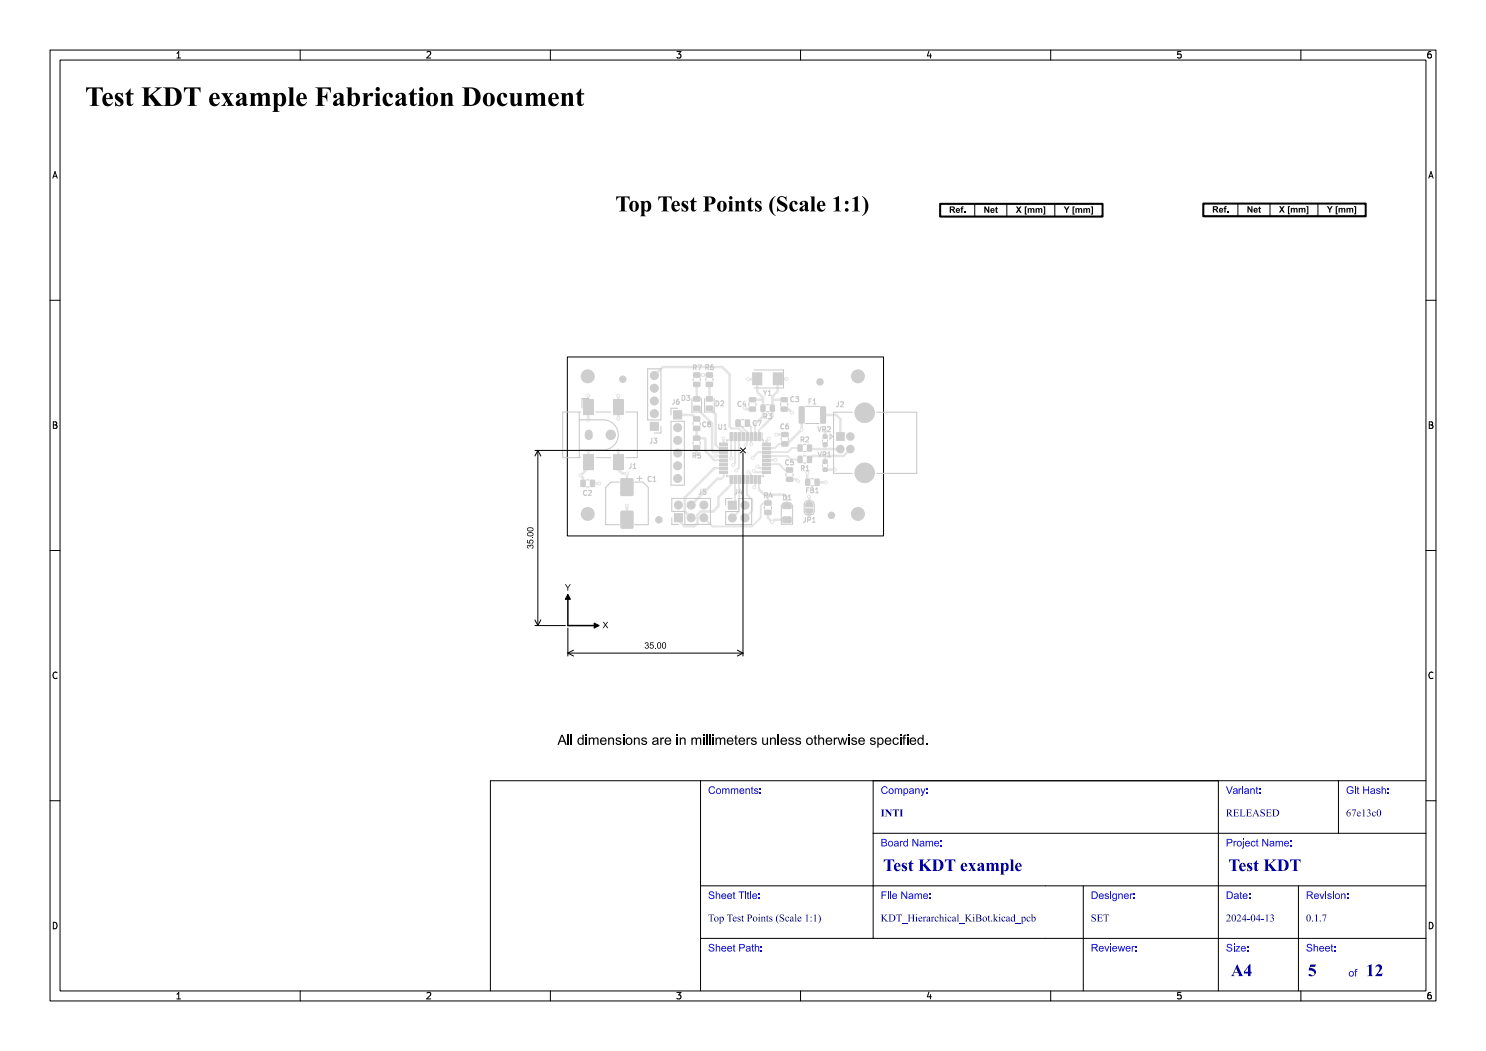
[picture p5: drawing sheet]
<svg xmlns="http://www.w3.org/2000/svg" width="297mm" height="210mm" viewBox="0 0 297 210" stroke-linecap="round" stroke-linejoin="round" font-family="sans-serif">
<defs><g id="words">
<text font-size="5.3" fill="#fff" x="17" y="21.5">Test KDT example Fabrication Document</text>
<text font-size="4.3" fill="#fff" x="113.4" y="42.5">Top Test Points (Scale 1:1)</text>
<g font-size="3.3" fill="#fff">
<text x="176.5" y="174.3">Test KDT example</text>
<text x="245.5" y="174.3">Test KDT</text>
<text x="246" y="195.3">A4</text>
<text x="261.4" y="195.3">5</text>
<text x="273" y="195.3">12</text>
</g>
<g font-size="2" fill="#fff">
<text x="141.5" y="158.8">Comments:</text>
<text x="176" y="158.8">Company:</text>
<text x="245" y="158.8">Variant:</text>
<text x="269" y="158.8">Git Hash:</text>
<text x="176" y="163.3">INTI</text>
<text x="245" y="163.3">RELEASED</text>
<text x="269" y="163.3">67e13c0</text>
<text x="176" y="169.3">Board Name:</text>
<text x="245" y="169.3">Project Name:</text>
<text x="141.5" y="179.8">Sheet Title:</text>
<text x="176" y="179.8">File Name:</text>
<text x="218" y="179.8">Designer:</text>
<text x="245" y="179.8">Date:</text>
<text x="261" y="179.8">Revision:</text>
<text x="141.5" y="184.3">Top Test Points (Scale 1:1)</text>
<text x="176" y="184.3">KDT_Hierarchical_KiBot.kicad_pcb</text>
<text x="218" y="184.3">SET</text>
<text x="245" y="184.3">2024-04-13</text>
<text x="261" y="184.3">0.1.7</text>
<text x="141.5" y="190.3">Sheet Path:</text>
<text x="218" y="190.3">Reviewer:</text>
<text x="245" y="190.3">Size:</text>
<text x="261" y="190.3">Sheet:</text>
<text x="269.5" y="195.3">of</text>
</g>
<g font-size="1.7" fill="#fff">
<text x="35" y="11.6">1</text>
<text x="85" y="11.6">2</text>
<text x="135" y="11.6">3</text>
<text x="185" y="11.6">4</text>
<text x="235" y="11.6">5</text>
<text x="285" y="11.6">6</text>
<text x="10.5" y="35.6">A</text>
<text x="285.5" y="35.6">A</text>
<text x="10.5" y="85.6">B</text>
<text x="285.5" y="85.6">B</text>
<text x="10.5" y="135.6">C</text>
<text x="285.5" y="135.6">C</text>
<text x="10.5" y="185.6">D</text>
<text x="285.5" y="185.6">D</text>
<text x="35" y="199.7">1</text>
<text x="85" y="199.7">2</text>
<text x="135" y="199.7">3</text>
<text x="185" y="199.7">4</text>
<text x="235" y="199.7">5</text>
<text x="285" y="199.7">6</text>
</g>
<g font-size="1.3" fill="#fff">
<text x="138.5" y="74">R7 R6</text>
<text x="134.3" y="80.8">J6</text>
<text x="136.3" y="80.1">D3</text>
<text x="143" y="81.1">D2</text>
<text x="147.5" y="81.3">C4</text>
<text x="152.6" y="79">Y1</text>
<text x="152.6" y="83.7">R3</text>
<text x="158" y="80.3">C3</text>
<text x="161.6" y="80.8">F1</text>
<text x="167.1" y="81.3">J2</text>
<text x="129.8" y="88.6">J3</text>
<text x="140.4" y="85.3">C8</text>
<text x="143.6" y="85.8">U1</text>
<text x="150.5" y="85.1">C7</text>
<text x="156" y="85.7">C6</text>
<text x="160" y="88.4">R2</text>
<text x="163.6" y="86.3">VR2</text>
<text x="125.6" y="93.6">J1</text>
<text x="138.5" y="91.6">R5</text>
<text x="157" y="92.9">C5</text>
<text x="160.1" y="94.1">R1</text>
<text x="163.6" y="91.3">VR1</text>
<text x="116.6" y="99">C2</text>
<text x="129.5" y="96.2">C1</text>
<text x="139.6" y="98.8">J5</text>
<text x="146.8" y="98.8">J4</text>
<text x="152.8" y="99.5">R4</text>
<text x="156.5" y="99.9">D1</text>
<text x="161.2" y="98.5">FB1</text>
<text x="160.6" y="104.4">JP1</text>
</g>
</g></defs>
<path d="M113.4 71.3h63.2v35.8h-63.2z" fill="none" stroke="#000" stroke-width=".2"/>
<g fill="#e5e5e5">
<path d="M157.2 93.5l1.1-.1 .2 .3v.5l-.2 .2h-1.1l-.1-.2z" fill-rule="evenodd"/>
<path d="M157.2 95.4l1.1-.1 .2 .2v.6l-.2 .2h-1.1l-.1-.3z" fill-rule="evenodd"/>
<path d="M116.6 79.9h2v3h-2z" fill-rule="evenodd"/>
<path d="M122.6 79.9h2v3h-2z" fill-rule="evenodd"/>
<path d="M122.6 90.9h2v3h-2z" fill-rule="evenodd"/>
<path d="M116.6 90.9h2v3h-2z" fill-rule="evenodd"/>
<path d="M129.9 84.3h1.7v1.7h-1.7z" fill-rule="evenodd"/>
<path d="M134.6 82.1h1.7v1.7h-1.7z" fill-rule="evenodd"/>
<path d="M164.5 88.4h.8v.8h-.8z" fill-rule="evenodd"/>
<path d="M164.5 86.9h.8v.7h-.8z" fill-rule="evenodd"/>
<path d="M167.2 86.4h1.6v1.6h-1.6z" fill-rule="evenodd"/>
<path d="M138.6 85.2l1.2-.1 .1 .3v.5l-.2 .2h-1l-.2-.3z" fill-rule="evenodd"/>
<path d="M138.6 83.3h1.2l.1 .2v.6l-.2 .1h-1l-.2-.2z" fill-rule="evenodd"/>
<path d="M116.1 96l.7-.1 .2 .1v1.1l-.1 .2h-.6l-.2-.2z" fill-rule="evenodd"/>
<path d="M118 96l.7-.1 .2 .1v1.1l-.2 .2h-.5l-.3-.2z" fill-rule="evenodd"/>
<path d="M159.5 91.2l.7-.1 .2 .2v1l-.2 .2h-.5l-.3-.1z" fill-rule="evenodd"/>
<path d="M161.4 91.2l.6-.1 .3 .2v1l-.2 .2h-.6l-.2-.1z" fill-rule="evenodd"/>
<path d="M162.9 95.7h.6l.3 .1v1l-.2 .3h-.5l-.3-.2z" fill-rule="evenodd"/>
<path d="M161 95.7h.7l.2 .1v1l-.1 .3h-.6l-.2-.2z" fill-rule="evenodd"/>
<path d="M159.5 88.9l.7-.1 .2 .2v1l-.2 .2h-.5l-.3-.1z" fill-rule="evenodd"/>
<path d="M161.4 88.9l.6-.1 .3 .2v1l-.2 .2h-.6l-.2-.1z" fill-rule="evenodd"/>
<path d="M138.6 81.2l1.2-.1 .2 .2-.1 .6-.2 .2h-1l-.1-.3z" fill-rule="evenodd"/>
<path d="M138.6 79.3l1.2-.1 .2 .3-.1 .5-.2 .2h-1l-.1-.2z" fill-rule="evenodd"/>
<path d="M147.1 83.9h.7l.2 .1v1l-.2 .2-.5 .1-.3-.2z" fill-rule="evenodd"/>
<path d="M149 83.9h.6l.3 .1v1l-.2 .2-.6 .1-.2-.2z" fill-rule="evenodd"/>
<path d="M164.5 91.9h.8v.7h-.8z" fill-rule="evenodd"/>
<path d="M164.5 93.5h.8v.7h-.8z" fill-rule="evenodd"/>
<path d="M161.1 100.5l.3-.2 .9 .1 .2 .4v.5h-1.5z" fill-rule="evenodd"/>
<path d="M161 101.6h1.5l-.1 .7-.4 .3h-.7l-.3-.3z" fill-rule="evenodd"/>
<path d="M156.5 103.3h1.5l.2 .2-.1 .8-.2 .2h-1.3l-.2-.3z" fill-rule="evenodd"/>
<path d="M156.5 100.5h1.5l.2 .2-.1 .8-.2 .2h-1.3l-.2-.3z" fill-rule="evenodd"/>
<path d="M152.8 102l1.2-.1 .2 .2v.6l-.3 .2h-1l-.1-.3z" fill-rule="evenodd"/>
<path d="M152.8 100.1l1.2-.1 .2 .3v.6l-.3 .1h-1l-.1-.2z" fill-rule="evenodd"/>
<path d="M156.1 79.5l1.2-.1 .1 .2v.6l-.2 .2-1-.1-.2-.2z" fill-rule="evenodd"/>
<path d="M156.1 81.3h1.2l.1 .2v.6l-.2 .1h-1l-.2-.2z" fill-rule="evenodd"/>
<path d="M134.7 102.6h1.7v1.7h-1.7z" fill-rule="evenodd"/>
<path d="M154 80.9h.6l.2 .1 .1 1-.2 .3h-.6l-.2-.2z" fill-rule="evenodd"/>
<path d="M152.1 80.9h.6l.3 .1v1l-.2 .3h-.6l-.2-.2z" fill-rule="evenodd"/>
<path d="M159.7 81.3l.8-.1 .3 .2v3l-.2 .2h-.7l-.2-.1z" fill-rule="evenodd"/>
<path d="M164 81.3l.8-.1 .2 .2 .1 3-.2 .2h-.7l-.2-.1z" fill-rule="evenodd"/>
<path d="M145.5 100.1h1.7v1.7h-1.7z" fill-rule="evenodd"/>
<path d="M138.6 87.1h1.2l.1 .2v.6l-.2 .1h-1l-.2-.2z" fill-rule="evenodd"/>
<path d="M138.6 89h1.2l.1 .2v.6l-.2 .1h-1l-.2-.2z" fill-rule="evenodd"/>
<path d="M141.2 81.2l1.1-.1 .2 .2v.6l-.3 .2h-1l-.1-.3z" fill-rule="evenodd"/>
<path d="M141.2 79.3l1.1-.1 .2 .3v.5l-.3 .2h-1l-.1-.2z" fill-rule="evenodd"/>
<path d="M141.2 74.5h1.1l.2 .2v.6l-.3 .1h-1l-.1-.2z" fill-rule="evenodd"/>
<path d="M141.2 76.4l1.1-.1 .2 .3v.5l-.3 .2h-1l-.1-.2z" fill-rule="evenodd"/>
<path d="M154.5 74.5h1.9v2.4h-1.9z" fill-rule="evenodd"/>
<path d="M150.4 74.5h1.9v2.4h-1.9z" fill-rule="evenodd"/>
<path d="M138.6 74.5h1.2l.2 .2-.1 .6-.2 .1h-1l-.1-.2z" fill-rule="evenodd"/>
<path d="M138.6 76.4l1.2-.1 .2 .3-.1 .5-.2 .2h-1l-.1-.2z" fill-rule="evenodd"/>
<path d="M151.4 86.5h.6v1.6h-.6z" fill-rule="evenodd"/>
<path d="M150.6 86.5h.6v1.6h-.6z" fill-rule="evenodd"/>
<path d="M149.8 86.5h.6v1.6h-.6z" fill-rule="evenodd"/>
<path d="M149 86.5h.6v1.6h-.6z" fill-rule="evenodd"/>
<path d="M148.2 86.5h.6v1.6h-.6z" fill-rule="evenodd"/>
<path d="M147.4 86.5h.6v1.6h-.6z" fill-rule="evenodd"/>
<path d="M146.6 86.5h.6v1.6h-.6z" fill-rule="evenodd"/>
<path d="M145.8 86.5h.6v1.6h-.6z" fill-rule="evenodd"/>
<path d="M143.9 88.5h1.6v.5h-1.6z" fill-rule="evenodd"/>
<path d="M143.9 89.3h1.6v.5h-1.6z" fill-rule="evenodd"/>
<path d="M143.9 90.1h1.6v.5h-1.6z" fill-rule="evenodd"/>
<path d="M143.9 90.9h1.6v.5h-1.6z" fill-rule="evenodd"/>
<path d="M143.9 91.7h1.6v.5h-1.6z" fill-rule="evenodd"/>
<path d="M143.9 92.5h1.6v.5h-1.6z" fill-rule="evenodd"/>
<path d="M143.9 93.3h1.6v.5h-1.6z" fill-rule="evenodd"/>
<path d="M143.9 94.1h1.6v.5h-1.6z" fill-rule="evenodd"/>
<path d="M145.8 95h.6v1.6h-.6z" fill-rule="evenodd"/>
<path d="M146.6 95h.6v1.6h-.6z" fill-rule="evenodd"/>
<path d="M147.4 95h.6v1.6h-.6z" fill-rule="evenodd"/>
<path d="M148.2 95h.6v1.6h-.6z" fill-rule="evenodd"/>
<path d="M149 95h.6v1.6h-.6z" fill-rule="evenodd"/>
<path d="M149.8 95h.6v1.6h-.6z" fill-rule="evenodd"/>
<path d="M150.6 95h.6v1.6h-.6z" fill-rule="evenodd"/>
<path d="M151.4 95h.6v1.6h-.6z" fill-rule="evenodd"/>
<path d="M152.4 94.1h1.6v.5h-1.6z" fill-rule="evenodd"/>
<path d="M152.4 93.3h1.6v.5h-1.6z" fill-rule="evenodd"/>
<path d="M152.4 92.5h1.6v.5h-1.6z" fill-rule="evenodd"/>
<path d="M152.4 91.7h1.6v.5h-1.6z" fill-rule="evenodd"/>
<path d="M152.4 90.9h1.6v.5h-1.6z" fill-rule="evenodd"/>
<path d="M152.4 90.1h1.6v.5h-1.6z" fill-rule="evenodd"/>
<path d="M152.4 89.3h1.6v.5h-1.6z" fill-rule="evenodd"/>
<path d="M152.4 88.5h1.6v.5h-1.6z" fill-rule="evenodd"/>
<path d="M124.1 95.7h2.4v3.3h-2.4z" fill-rule="evenodd"/>
<path d="M124.1 102.2h2.4v3.3h-2.4z" fill-rule="evenodd"/>
<path d="M149.8 79.5l1.1-.1 .2 .2v.6l-.3 .2-1-.1-.1-.2z" fill-rule="evenodd"/>
<path d="M149.8 81.3h1.1l.2 .2v.6l-.3 .1h-1l-.1-.2z" fill-rule="evenodd"/>
<path d="M156.2 88.3l1.2-.1 .2 .3-.1 .5-.2 .2h-1l-.1-.3z" fill-rule="evenodd"/>
<path d="M156.2 86.4h1.2l.2 .2-.1 .6-.2 .1h-1l-.1-.2z" fill-rule="evenodd"/>
</g>
<g fill="#e5e5e5">
<circle cx="130.8" cy="82.7" r=".85"/>
<circle cx="130.8" cy="80.1" r=".85"/>
<circle cx="130.8" cy="77.6" r=".85"/>
<circle cx="130.8" cy="75" r=".85"/>
<circle cx="135.4" cy="85.5" r=".85"/>
<circle cx="135.4" cy="88" r=".85"/>
<circle cx="135.4" cy="90.5" r=".85"/>
<circle cx="135.4" cy="93.1" r=".85"/>
<circle cx="135.4" cy="95.6" r=".85"/>
<circle cx="168" cy="89.7" r=".8"/>
<circle cx="170" cy="89.7" r=".8"/>
<circle cx="170" cy="87.2" r=".8"/>
<circle cx="172.8" cy="82.5" r="2"/>
<circle cx="172.8" cy="94.5" r="2"/>
<circle cx="124.5" cy="75.8" r=".38"/>
<circle cx="166.2" cy="103" r=".37"/>
<circle cx="135.6" cy="100.9" r=".85"/>
<circle cx="138.1" cy="103.5" r=".85"/>
<circle cx="138.1" cy="100.9" r=".85"/>
<circle cx="140.7" cy="103.5" r=".85"/>
<circle cx="140.7" cy="100.9" r=".85"/>
<circle cx="148.9" cy="100.9" r=".85"/>
<circle cx="146.4" cy="103.5" r=".85"/>
<circle cx="148.9" cy="103.5" r=".85"/>
<circle cx="163.9" cy="76.3" r=".38"/>
<circle cx="131.7" cy="103.9" r=".37"/>
<circle cx="150.2" cy="88.8" r=".4"/>
<circle cx="158.3" cy="82.5" r=".4"/>
<circle cx="123.6" cy="79.1" r=".4"/>
<circle cx="117.6" cy="83.8" r=".4"/>
<circle cx="139.3" cy="90.8" r=".4"/>
<circle cx="117.6" cy="79" r=".4"/>
<circle cx="119.8" cy="96.6" r=".4"/>
<circle cx="161.7" cy="103.6" r=".4"/>
<circle cx="125.3" cy="101" r=".4"/>
<circle cx="123.6" cy="83.6" r=".4"/>
<circle cx="148.8" cy="81.5" r=".4"/>
<circle cx="166.9" cy="93.8" r=".4"/>
<circle cx="164.9" cy="86.1" r=".4"/>
<circle cx="165" cy="96.4" r=".4"/>
<circle cx="153.7" cy="87.7" r=".4"/>
<circle cx="117.6" cy="90.1" r=".4"/>
<circle cx="154.3" cy="104.3" r=".4"/>
<circle cx="123.6" cy="90" r=".4"/>
<circle cx="140.5" cy="74.9" r=".4"/>
<circle cx="125.3" cy="94.6" r=".4"/>
<circle cx="116" cy="95" r=".4"/>
<circle cx="149" cy="89" r=".4"/>
<circle cx="157.2" cy="75.7" r=".4"/>
<circle cx="149.5" cy="75.8" r=".4"/>
<circle cx="155" cy="91.9" r=".4"/>
<circle cx="155.2" cy="86.8" r=".4"/>
<circle cx="161.4" cy="94.5" r=".4"/>
<circle cx="161.7" cy="99.2" r=".4"/>
<circle cx="159.5" cy="96.1" r=".4"/>
<circle cx="160.2" cy="85.9" r=".4"/>
<circle cx="151.4" cy="93.2" r=".4"/>
<circle cx="150.6" cy="94.1" r=".4"/>
<circle cx="150.8" cy="97.4" r=".4"/>
<circle cx="149.5" cy="94.3" r=".4"/>
<circle cx="144.6" cy="87.6" r=".4"/>
<circle cx="146.5" cy="92.9" r=".4"/>
<circle cx="147.2" cy="94" r=".4"/>
<circle cx="146.2" cy="91.5" r=".4"/>
<circle cx="143.1" cy="91.1" r=".4"/>
<circle cx="150.4" cy="91.5" r=".4"/>
</g>
<g fill="none" stroke="#e5e5e5" stroke-width=".51">
<path d="M117.6 79v4.8M117.6 79h.1M123.6 79.1h.1M123.6 79.1v4.5M130.8 75l1.7-1.7h11.9l1.4 1.5v10.4l.4 .4M139.3 76.8v2.9M139.3 74.9h2.5M140.5 74.9h.1M141.8 76.8v2.9M149.5 75.8l1.9-.1v2.6l1.1 1.2v3.7l-1.6 1.6M152.5 79.7l-.2 .2h-1.9M154.4 79.8l2.3 .1"/>
<path d="M157.2 75.7h-1.7v2.5l-1.1 1.1v4l-1.9 1.9M117.6 90.1v3.4l-1.6 1.5 .5 .5v1.1M118.4 96.6h1.4M119.8 96.6h.1M123.6 90v3.8l.7 .8h1v2.7M123.6 83.6h.1M123.6 90h.1M135.4 82.9h3l.8 .8M139.2 89.4l.1 1.4M139.2 85.6v2h1.6l.2 .2v2.3l1.8 1.8M139.3 81.6l3 3.1v5.4l.3 .2M141.8 81.6l1.2 1.2v6.1"/>
<path d="M142.3 91.4h.1M142.8 93.6l-5.9 5.8v2.8l1.2 1.3M144.1 95.7h-.7l-5.3 5.2M144.6 87.6l.1 1.1M145.4 97.5l-1.8 1.9v1.7l-1.1 1.1h-2.4l-.7 .7v1.6l-.7 .7h-1.9l-1.2-1.3v-.4M145.4 97.5h.1M148.8 81.5l.3 .2h1.3M151.7 97.8l1 1h4l.6 .7v1.6M153.6 98.8l-.1 .2v1.5M153.7 87.7l-.5 .5v.5M156.7 81.7h.9l.7 .8M156.9 86.8h-1.7"/>
<path d="M157.8 95.8h1.4l.3 .3M160.2 82.9v2.9l-2.8 2.9h-.5M161.4 94.5v1.9M161.7 99.2v1.6M161.8 89.5l.2 .2h6M163.3 96.4h1.7M164.5 82.9h2.6l.9 .8v3.5M164.8 91.1l.1 .1v1.1M164.9 88.8l-.1 .9M164.9 93.8h2M164.9 86.1v1.4M170 89.7l-1.4 1.4h-6.1l-.7 .7"/>
<path d="M125.3 101v2.8M153.5 102.4v1.1l.8 .8 .4-.4h2.6M161.7 102.1v1.5"/>
</g>
<g fill="none" stroke="#e5e5e5" stroke-width=".38">
<path d="M142.6 90.3h2M142.8 91.9h1.9M143 88.9l.6 .6h1.1M143.1 91.1h1.6M143.1 93.5v.1M144.6 90.3h.1M144.7 93.5l-1.9 .1M144.7 94.3v.9l-.6 .5M146.1 95.8v1l-.7 .7M146.1 87.3l.1 4.2M146.2 85.6h1.5l.8 .8v.9M146.9 95.8v4.6l-.5 .5"/>
<path d="M146.9 87.3v5.3l-.4 .3M147.5 84.6l1.8 1.8v2.3l-.3 .3M147.7 87.3v6.2l-.5 .5M147.7 95.8v6.3l-1.3 1.4M148.5 95.8v4.7l.4 .4M149.3 95.8v3l1.1 1.1v2.1l-1.5 1.5M149.4 84.6l.7 .7v3.5M149.5 94.3l.6 .6v.9M150.6 94.1l.3 .2h2.3M150.9 84.8v2.5M150.9 95.8v1.4l-.1 .2M150.9 84.8h.1"/>
<path d="M151.4 93.2l.3 .3h1.5M151.7 95.8v2M151.7 97.8h.1M152.5 85.2l-.8 .8v1.3M153.2 92.7h2.5l1.2 1.2h.9M153.2 91.1h4.3l.6 .7h1.8M155 91.9h-1.8M156.9 88.7h-1.2l-.9 .8h-1.6M159.9 89.5h-1.6l-.8 .8h-5.9l-1.2 1.2M153.5 100.5h-.9l-.5 .5v2.4l-1.8 1.8h-7.9l-1.7-1.7"/>
</g>
<g fill="#fff">
<circle cx="150.2" cy="88.8" r=".2"/>
<circle cx="158.3" cy="82.5" r=".2"/>
<circle cx="123.6" cy="79.1" r=".2"/>
<circle cx="117.6" cy="83.8" r=".2"/>
<circle cx="139.3" cy="90.8" r=".2"/>
<circle cx="117.6" cy="79" r=".2"/>
<circle cx="119.8" cy="96.6" r=".2"/>
<circle cx="161.7" cy="103.6" r=".2"/>
<circle cx="125.3" cy="101" r=".2"/>
<circle cx="123.6" cy="83.6" r=".2"/>
<circle cx="148.8" cy="81.5" r=".2"/>
<circle cx="166.9" cy="93.8" r=".2"/>
<circle cx="164.9" cy="86.1" r=".2"/>
<circle cx="165" cy="96.4" r=".2"/>
<circle cx="153.7" cy="87.7" r=".2"/>
<circle cx="117.6" cy="90.1" r=".2"/>
<circle cx="154.3" cy="104.3" r=".2"/>
<circle cx="123.6" cy="90" r=".2"/>
<circle cx="140.5" cy="74.9" r=".2"/>
<circle cx="125.3" cy="94.6" r=".2"/>
<circle cx="116" cy="95" r=".2"/>
<circle cx="149" cy="89" r=".2"/>
<circle cx="157.2" cy="75.7" r=".2"/>
<circle cx="149.5" cy="75.8" r=".2"/>
<circle cx="155" cy="91.9" r=".2"/>
<circle cx="155.2" cy="86.8" r=".2"/>
<circle cx="161.4" cy="94.5" r=".2"/>
<circle cx="161.7" cy="99.2" r=".2"/>
<circle cx="159.5" cy="96.1" r=".2"/>
<circle cx="160.2" cy="85.9" r=".2"/>
<circle cx="151.4" cy="93.2" r=".2"/>
<circle cx="150.6" cy="94.1" r=".2"/>
<circle cx="150.8" cy="97.4" r=".2"/>
<circle cx="149.5" cy="94.3" r=".2"/>
<circle cx="144.6" cy="87.6" r=".2"/>
<circle cx="146.5" cy="92.9" r=".2"/>
<circle cx="147.2" cy="94" r=".2"/>
<circle cx="146.2" cy="91.5" r=".2"/>
<circle cx="143.1" cy="91.1" r=".2"/>
<circle cx="150.4" cy="91.5" r=".2"/>
</g>
<path d="M117.7 86.6v.5" fill="none" stroke="#fff" stroke-width="1.5"/>
<g fill="#fff">
<circle cx="122.1" cy="86.9" r="1"/>
<circle cx="130.8" cy="85.2" r=".5"/>
<circle cx="130.8" cy="82.7" r=".5"/>
<circle cx="130.8" cy="80.1" r=".5"/>
<circle cx="130.8" cy="77.6" r=".5"/>
<circle cx="130.8" cy="75" r=".5"/>
<circle cx="135.4" cy="82.9" r=".5"/>
<circle cx="135.4" cy="85.5" r=".5"/>
<circle cx="135.4" cy="88" r=".5"/>
<circle cx="135.4" cy="90.5" r=".5"/>
<circle cx="135.4" cy="93.1" r=".5"/>
<circle cx="135.4" cy="95.6" r=".5"/>
<circle cx="168" cy="87.2" r=".47"/>
<circle cx="168" cy="89.7" r=".47"/>
<circle cx="170" cy="89.7" r=".47"/>
<circle cx="170" cy="87.2" r=".47"/>
<circle cx="172.8" cy="82.5" r="1.15"/>
<circle cx="172.8" cy="94.5" r="1.15"/>
<circle cx="171.5" cy="75.2" r="1.35"/>
<circle cx="117.5" cy="102.7" r="1.35"/>
<circle cx="117.5" cy="75.2" r="1.35"/>
<circle cx="135.6" cy="103.5" r=".5"/>
<circle cx="135.6" cy="100.9" r=".5"/>
<circle cx="138.1" cy="103.5" r=".5"/>
<circle cx="138.1" cy="100.9" r=".5"/>
<circle cx="140.7" cy="103.5" r=".5"/>
<circle cx="140.7" cy="100.9" r=".5"/>
<circle cx="171.5" cy="102.7" r="1.35"/>
<circle cx="146.4" cy="100.9" r=".5"/>
<circle cx="148.9" cy="100.9" r=".5"/>
<circle cx="146.4" cy="103.5" r=".5"/>
<circle cx="148.9" cy="103.5" r=".5"/>
</g>
<g fill="#cecece">
<path d="M157.1 93.5l1.3-.1 .1 .2v.7l-.2 .1h-1.1l-.2-.2z" fill-rule="evenodd"/>
<path d="M157.1 95.3h1.3l.1 .2v.7l-.2 .1h-1.1l-.2-.2z" fill-rule="evenodd"/>
</g>
<path d="M117.7 86.6v.5" fill="none" stroke="#cecece" stroke-width="1.6"/>
<g fill="#cecece">
<circle cx="122.1" cy="86.9" r="1.05"/>
<circle cx="130.8" cy="82.7" r=".9"/>
<circle cx="130.8" cy="80.1" r=".9"/>
<circle cx="130.8" cy="77.6" r=".9"/>
<circle cx="130.8" cy="75" r=".9"/>
<circle cx="135.4" cy="85.5" r=".9"/>
<circle cx="135.4" cy="88" r=".9"/>
<circle cx="135.4" cy="90.5" r=".9"/>
<circle cx="135.4" cy="93.1" r=".9"/>
<circle cx="135.4" cy="95.6" r=".9"/>
<circle cx="168" cy="89.7" r=".85"/>
<circle cx="170" cy="89.7" r=".85"/>
<circle cx="170" cy="87.2" r=".85"/>
<circle cx="172.8" cy="82.5" r="2.05"/>
<circle cx="172.8" cy="94.5" r="2.05"/>
<circle cx="124.5" cy="75.8" r=".75"/>
<circle cx="171.5" cy="75.2" r="1.4"/>
<circle cx="166.2" cy="103" r=".75"/>
<circle cx="117.5" cy="102.7" r="1.4"/>
<circle cx="117.5" cy="75.2" r="1.4"/>
<circle cx="135.6" cy="100.9" r=".9"/>
<circle cx="138.1" cy="103.5" r=".9"/>
<circle cx="138.1" cy="100.9" r=".9"/>
<circle cx="140.7" cy="103.5" r=".9"/>
<circle cx="140.7" cy="100.9" r=".9"/>
<circle cx="171.5" cy="102.7" r="1.4"/>
<circle cx="148.9" cy="100.9" r=".9"/>
<circle cx="146.4" cy="103.5" r=".9"/>
<circle cx="148.9" cy="103.5" r=".9"/>
<circle cx="163.9" cy="76.3" r=".75"/>
<circle cx="131.7" cy="103.9" r=".75"/>
</g>
<g fill="#cecece">
<path d="M116.5 79.9h2.1v3h-2.1z" fill-rule="evenodd"/>
<path d="M122.5 79.9h2.1v3h-2.1z" fill-rule="evenodd"/>
<path d="M122.5 90.9h2.1v3h-2.1z" fill-rule="evenodd"/>
<path d="M116.5 90.9h2.1v3h-2.1z" fill-rule="evenodd"/>
<path d="M129.9 84.3h1.8v1.8h-1.8z" fill-rule="evenodd"/>
<path d="M134.6 82h1.7v1.8h-1.7z" fill-rule="evenodd"/>
<path d="M164.5 88.4h.9v.8h-.9z" fill-rule="evenodd"/>
<path d="M164.5 86.8h.9v.8h-.9z" fill-rule="evenodd"/>
<path d="M167.1 86.4h1.7v1.7h-1.7z" fill-rule="evenodd"/>
<path d="M138.6 85.1h1.2l.2 .2v.7l-.3 .1h-1.1l-.1-.2z" fill-rule="evenodd"/>
<path d="M138.6 83.3l1.2-.1 .2 .3v.6l-.3 .2-1.1-.1-.1-.2z" fill-rule="evenodd"/>
<path d="M116.1 95.9l.7-.1 .3 .2v1.1l-.2 .2h-.6l-.3-.1z" fill-rule="evenodd"/>
<path d="M118 95.9l.7-.1 .2 .2v1.1l-.1 .2h-.7l-.2-.1z" fill-rule="evenodd"/>
<path d="M159.4 91.1h.8l.2 .1v1.1l-.1 .2-.7 .1-.2-.2z" fill-rule="evenodd"/>
<path d="M161.3 91.1h.8l.2 .1v1.1l-.1 .2-.7 .1-.2-.2z" fill-rule="evenodd"/>
<path d="M162.8 95.7l.8-.1 .2 .2v1.1l-.1 .2h-.7l-.2-.1z" fill-rule="evenodd"/>
<path d="M161 95.7l.7-.1 .2 .2 .1 1.1-.2 .2h-.6l-.3-.1z" fill-rule="evenodd"/>
<path d="M159.4 88.8h.8l.2 .1v1.1l-.1 .2-.7 .1-.2-.2z" fill-rule="evenodd"/>
<path d="M161.3 88.8h.8l.2 .1v1.1l-.1 .2-.7 .1-.2-.2z" fill-rule="evenodd"/>
<path d="M138.6 81.1h1.2l.2 .2v.7l-.3 .1h-1l-.2-.2z" fill-rule="evenodd"/>
<path d="M138.6 79.2h1.2l.2 .2v.7l-.3 .1h-1l-.2-.2z" fill-rule="evenodd"/>
<path d="M147.1 83.9l.7-.1 .2 .2v1l-.1 .3h-.7l-.2-.2z" fill-rule="evenodd"/>
<path d="M148.9 83.9l.8-.1 .2 .2v1l-.1 .3h-.7l-.2-.2z" fill-rule="evenodd"/>
<path d="M164.5 91.8h.9v.9h-.9z" fill-rule="evenodd"/>
<path d="M164.5 93.4h.9v.8h-.9z" fill-rule="evenodd"/>
<path d="M161.1 100.4l.4-.1 .8 .1 .2 .3v.7h-1.6v-.7z" fill-rule="evenodd"/>
<path d="M160.9 101.6h1.6v.7l-.4 .4-.8-.1-.3-.3z" fill-rule="evenodd"/>
<path d="M156.4 103.3h1.7v1.2h-1.7z" fill-rule="evenodd"/>
<path d="M156.4 100.5h1.7v1.2h-1.7z" fill-rule="evenodd"/>
<path d="M152.8 101.9h1.3l.1 .2v.7l-.2 .1h-1.1l-.2-.2z" fill-rule="evenodd"/>
<path d="M152.8 100.1l1.3-.1 .1 .2v.7l-.2 .2-1.1-.1-.2-.2z" fill-rule="evenodd"/>
<path d="M156.1 79.4h1.2l.2 .2v.6l-.3 .2h-1.1l-.1-.3z" fill-rule="evenodd"/>
<path d="M156.1 81.3l1.2-.1 .2 .3v.6l-.3 .2h-1.1l-.1-.3z" fill-rule="evenodd"/>
<path d="M134.7 102.6h1.8v1.7h-1.8z" fill-rule="evenodd"/>
<path d="M153.9 80.9l.7-.1 .3 .2v1.1l-.2 .2h-.6l-.2-.1z" fill-rule="evenodd"/>
<path d="M152 80.9l.8-.1 .2 .2v1.1l-.1 .2h-.7l-.2-.1z" fill-rule="evenodd"/>
<path d="M159.7 81.2h.9l.2 .1v3.1l-.1 .2-.8 .1-.3-.2z" fill-rule="evenodd"/>
<path d="M164 81.2h.8l.3 .1v3.1l-.2 .2-.7 .1-.3-.2z" fill-rule="evenodd"/>
<path d="M145.5 100.1h1.8v1.7h-1.8z" fill-rule="evenodd"/>
<path d="M138.6 87.1l1.2-.1 .2 .3v.6l-.3 .2h-1.1l-.1-.3z" fill-rule="evenodd"/>
<path d="M138.6 89l1.2-.1 .2 .3v.6l-.3 .2h-1.1l-.1-.3z" fill-rule="evenodd"/>
<path d="M141.1 81.1h1.3l.1 .2v.7l-.2 .1h-1.1l-.2-.2z" fill-rule="evenodd"/>
<path d="M141.1 79.2h1.3l.1 .2v.7l-.2 .1h-1.1l-.2-.2z" fill-rule="evenodd"/>
<path d="M141.1 74.5l1.3-.1 .1 .3v.6l-.2 .2-1.1-.1-.2-.2z" fill-rule="evenodd"/>
<path d="M141.1 76.3h1.3l.1 .2v.7l-.2 .1h-1.1l-.2-.2z" fill-rule="evenodd"/>
<path d="M154.5 74.5h1.9v2.5h-1.9z" fill-rule="evenodd"/>
<path d="M150.4 74.5h1.9v2.5h-1.9z" fill-rule="evenodd"/>
<path d="M138.6 74.5l1.2-.1 .2 .3v.6l-.3 .2-1-.1-.2-.2z" fill-rule="evenodd"/>
<path d="M138.6 76.3h1.2l.2 .2v.7l-.3 .1h-1l-.2-.2z" fill-rule="evenodd"/>
<path d="M151.4 86.5h.6v1.6h-.6z" fill-rule="evenodd"/>
<path d="M150.6 86.5h.6v1.6h-.6z" fill-rule="evenodd"/>
<path d="M149.8 86.5h.6v1.6h-.6z" fill-rule="evenodd"/>
<path d="M149 86.5h.6v1.6h-.6z" fill-rule="evenodd"/>
<path d="M148.2 86.5h.6v1.6h-.6z" fill-rule="evenodd"/>
<path d="M147.4 86.5h.6v1.6h-.6z" fill-rule="evenodd"/>
<path d="M146.6 86.5h.6v1.6h-.6z" fill-rule="evenodd"/>
<path d="M145.8 86.5h.6v1.6h-.6z" fill-rule="evenodd"/>
<path d="M143.8 88.4h1.7v.6l-1.7 .1z" fill-rule="evenodd"/>
<path d="M143.8 89.2h1.7v.6l-1.7 .1z" fill-rule="evenodd"/>
<path d="M143.8 90h1.7v.6l-1.7 .1z" fill-rule="evenodd"/>
<path d="M143.8 90.8h1.7v.6l-1.7 .1z" fill-rule="evenodd"/>
<path d="M143.8 91.6h1.7v.6l-1.7 .1z" fill-rule="evenodd"/>
<path d="M143.8 92.4h1.7v.6l-1.7 .1z" fill-rule="evenodd"/>
<path d="M143.8 93.2h1.7v.6l-1.7 .1z" fill-rule="evenodd"/>
<path d="M143.8 94h1.7v.6l-1.7 .1z" fill-rule="evenodd"/>
<path d="M145.8 95h.6v1.6h-.6z" fill-rule="evenodd"/>
<path d="M146.6 95h.6v1.6h-.6z" fill-rule="evenodd"/>
<path d="M147.4 95h.6v1.6h-.6z" fill-rule="evenodd"/>
<path d="M148.2 95h.6v1.6h-.6z" fill-rule="evenodd"/>
<path d="M149 95h.6v1.6h-.6z" fill-rule="evenodd"/>
<path d="M149.8 95h.6v1.6h-.6z" fill-rule="evenodd"/>
<path d="M150.6 95h.6v1.6h-.6z" fill-rule="evenodd"/>
<path d="M151.4 95h.6v1.6h-.6z" fill-rule="evenodd"/>
<path d="M152.3 94h1.7v.6l-1.7 .1z" fill-rule="evenodd"/>
<path d="M152.3 93.2h1.7v.6l-1.7 .1z" fill-rule="evenodd"/>
<path d="M152.3 92.4h1.7v.6l-1.7 .1z" fill-rule="evenodd"/>
<path d="M152.3 91.6h1.7v.6l-1.7 .1z" fill-rule="evenodd"/>
<path d="M152.3 90.8h1.7v.6l-1.7 .1z" fill-rule="evenodd"/>
<path d="M152.3 90h1.7v.6l-1.7 .1z" fill-rule="evenodd"/>
<path d="M152.3 89.2h1.7v.6l-1.7 .1z" fill-rule="evenodd"/>
<path d="M152.3 88.4h1.7v.6l-1.7 .1z" fill-rule="evenodd"/>
<path d="M124.1 95.6h2.4v3.5h-2.4z" fill-rule="evenodd"/>
<path d="M124.1 102.1h2.4v3.5h-2.4z" fill-rule="evenodd"/>
<path d="M149.7 79.4h1.3l.1 .2v.6l-.2 .2h-1.1l-.2-.3z" fill-rule="evenodd"/>
<path d="M149.7 81.3l1.3-.1 .1 .3v.6l-.2 .2h-1.1l-.2-.3z" fill-rule="evenodd"/>
<path d="M156.2 88.2h1.2l.2 .2v.7l-.3 .1h-1l-.2-.2z" fill-rule="evenodd"/>
<path d="M156.2 86.4l1.2-.1 .2 .3v.6l-.3 .2-1-.1-.2-.2z" fill-rule="evenodd"/>
<path d="M157.2 93.5l1.1-.1 .2 .3v.5l-.2 .2h-1.1l-.1-.2z" fill-rule="evenodd"/>
<path d="M157.2 95.4l1.1-.1 .2 .2v.6l-.2 .2h-1.1l-.1-.3z" fill-rule="evenodd"/>
<path d="M116.6 79.9h2v3h-2z" fill-rule="evenodd"/>
<path d="M122.6 79.9h2v3h-2z" fill-rule="evenodd"/>
<path d="M122.6 90.9h2v3h-2z" fill-rule="evenodd"/>
<path d="M116.6 90.9h2v3h-2z" fill-rule="evenodd"/>
<path d="M138.6 85.2l1.2-.1 .1 .3v.5l-.2 .2h-1l-.2-.3z" fill-rule="evenodd"/>
<path d="M138.6 83.3h1.2l.1 .2v.6l-.2 .1h-1l-.2-.2z" fill-rule="evenodd"/>
<path d="M116.1 96l.7-.1 .2 .1v1.1l-.1 .2h-.6l-.2-.2z" fill-rule="evenodd"/>
<path d="M118 96l.7-.1 .2 .1v1.1l-.2 .2h-.5l-.3-.2z" fill-rule="evenodd"/>
<path d="M138.6 81.2l1.2-.1 .2 .2-.1 .6-.2 .2h-1l-.1-.3z" fill-rule="evenodd"/>
<path d="M138.6 79.3l1.2-.1 .2 .3-.1 .5-.2 .2h-1l-.1-.2z" fill-rule="evenodd"/>
<path d="M147.1 83.9h.7l.2 .1v1l-.2 .2-.5 .1-.3-.2z" fill-rule="evenodd"/>
<path d="M149 83.9h.6l.3 .1v1l-.2 .2-.6 .1-.2-.2z" fill-rule="evenodd"/>
<path d="M156.5 103.3h1.5l.2 .2-.1 .8-.2 .2h-1.3l-.2-.3z" fill-rule="evenodd"/>
<path d="M156.5 100.5h1.5l.2 .2-.1 .8-.2 .2h-1.3l-.2-.3z" fill-rule="evenodd"/>
<path d="M152.8 102l1.2-.1 .2 .2v.6l-.3 .2h-1l-.1-.3z" fill-rule="evenodd"/>
<path d="M152.8 100.1l1.2-.1 .2 .3v.6l-.3 .1h-1l-.1-.2z" fill-rule="evenodd"/>
<path d="M138.6 87.1h1.2l.1 .2v.6l-.2 .1h-1l-.2-.2z" fill-rule="evenodd"/>
<path d="M138.6 89h1.2l.1 .2v.6l-.2 .1h-1l-.2-.2z" fill-rule="evenodd"/>
<path d="M141.2 81.2l1.1-.1 .2 .2v.6l-.3 .2h-1l-.1-.3z" fill-rule="evenodd"/>
<path d="M141.2 79.3l1.1-.1 .2 .3v.5l-.3 .2h-1l-.1-.2z" fill-rule="evenodd"/>
<path d="M141.2 74.5h1.1l.2 .2v.6l-.3 .1h-1l-.1-.2z" fill-rule="evenodd"/>
<path d="M141.2 76.4l1.1-.1 .2 .3v.5l-.3 .2h-1l-.1-.2z" fill-rule="evenodd"/>
<path d="M138.6 74.5h1.2l.2 .2-.1 .6-.2 .1h-1l-.1-.2z" fill-rule="evenodd"/>
<path d="M138.6 76.4l1.2-.1 .2 .3-.1 .5-.2 .2h-1l-.1-.2z" fill-rule="evenodd"/>
<path d="M151.4 86.5h.6v1.6h-.6z" fill-rule="evenodd"/>
<path d="M150.6 86.5h.6v1.6h-.6z" fill-rule="evenodd"/>
<path d="M149.8 86.5h.6v1.6h-.6z" fill-rule="evenodd"/>
<path d="M149 86.5h.6v1.6h-.6z" fill-rule="evenodd"/>
<path d="M148.2 86.5h.6v1.6h-.6z" fill-rule="evenodd"/>
<path d="M147.4 86.5h.6v1.6h-.6z" fill-rule="evenodd"/>
<path d="M146.6 86.5h.6v1.6h-.6z" fill-rule="evenodd"/>
<path d="M145.8 86.5h.6v1.6h-.6z" fill-rule="evenodd"/>
<path d="M143.9 88.5h1.6v.5h-1.6z" fill-rule="evenodd"/>
<path d="M143.9 89.3h1.6v.5h-1.6z" fill-rule="evenodd"/>
<path d="M143.9 90.1h1.6v.5h-1.6z" fill-rule="evenodd"/>
<path d="M143.9 90.9h1.6v.5h-1.6z" fill-rule="evenodd"/>
<path d="M143.9 91.7h1.6v.5h-1.6z" fill-rule="evenodd"/>
<path d="M143.9 92.5h1.6v.5h-1.6z" fill-rule="evenodd"/>
<path d="M143.9 93.3h1.6v.5h-1.6z" fill-rule="evenodd"/>
<path d="M143.9 94.1h1.6v.5h-1.6z" fill-rule="evenodd"/>
<path d="M145.8 95h.6v1.6h-.6z" fill-rule="evenodd"/>
<path d="M146.6 95h.6v1.6h-.6z" fill-rule="evenodd"/>
<path d="M147.4 95h.6v1.6h-.6z" fill-rule="evenodd"/>
<path d="M148.2 95h.6v1.6h-.6z" fill-rule="evenodd"/>
<path d="M149 95h.6v1.6h-.6z" fill-rule="evenodd"/>
<path d="M149.8 95h.6v1.6h-.6z" fill-rule="evenodd"/>
<path d="M150.6 95h.6v1.6h-.6z" fill-rule="evenodd"/>
<path d="M151.4 95h.6v1.6h-.6z" fill-rule="evenodd"/>
<path d="M152.4 94.1h1.6v.5h-1.6z" fill-rule="evenodd"/>
<path d="M152.4 93.3h1.6v.5h-1.6z" fill-rule="evenodd"/>
<path d="M152.4 92.5h1.6v.5h-1.6z" fill-rule="evenodd"/>
<path d="M152.4 91.7h1.6v.5h-1.6z" fill-rule="evenodd"/>
<path d="M152.4 90.9h1.6v.5h-1.6z" fill-rule="evenodd"/>
<path d="M152.4 90.1h1.6v.5h-1.6z" fill-rule="evenodd"/>
<path d="M152.4 89.3h1.6v.5h-1.6z" fill-rule="evenodd"/>
<path d="M152.4 88.5h1.6v.5h-1.6z" fill-rule="evenodd"/>
<path d="M124.1 95.7h2.4v3.3h-2.4z" fill-rule="evenodd"/>
<path d="M124.1 102.2h2.4v3.3h-2.4z" fill-rule="evenodd"/>
<path d="M156.2 88.3l1.2-.1 .2 .3-.1 .5-.2 .2h-1l-.1-.3z" fill-rule="evenodd"/>
<path d="M156.2 86.4h1.2l.2 .2-.1 .6-.2 .1h-1l-.1-.2z" fill-rule="evenodd"/>
</g>
<g fill="none" stroke="#c7c7c7" stroke-width=".2">
<path d="M117.7 79.6h-1.4v1.9M129.4 73.7h2.7v10.2h-2.7zM134.8 79.8l-.1 .8-.3 .2M135.7 79.8l-.5 .2v.6l.2 .2 .3-.1v-.5h-.3l-.2 .1M136.3 79a.51 .51 0 0 1 .6 .5 .51 .51 0 0 1-.6 .5zM137.2 79h.7l-.4 .4 .3 .1v.4h-.6M138.3 79.6v2.7h1.9v-2.7M138.5 75.6v.5M138.6 73.4h.5v-.4l-.5-.1v1M138.8 73.4l.4 .5M139.5 72.9h.7l-.5 1M140 75.6v.5"/>
<path d="M140.8 79.6v2.7h2v-2.7M141.1 73.4l.4-.1 .1-.3-.5-.1v1M141.1 75.6v.5M141.3 73.4l.3 .5M142.5 72.9l-.4 .2-.1 .6 .2 .2 .3-.1v-.5l-.3-.1-.2 .2M142.5 75.6v.5M150.7 73.9h5.9v3.6h-5.9M152.6 78l.3 .5M152.9 78.5v.5M153.3 78l-.4 .5M153.5 79h.6M153.5 78.3l.3-.3v1"/>
<path d="M158.7 79.4a.44 .44 0 0 0-.7 .4 .44 .44 0 0 0 .7 .4M159 79.3h.6l-.3 .3 .3 .1v.5h-.6M162.2 79.7h-.5v1M115.8 83.9h4.8a3 3 0 0 1 3 3 3 3 0 0 1-3 3h-4.8M115.8 82.3v9.2M116.1 82.3h-3.6v9.2h3.6M117.2 95.9h.5M117.2 97.3h.5M117.2 98.1a.44 .44 0 0 0-.6 .4 .44 .44 0 0 0 .6 .4M117.6 98.1l.4-.1 .2 .3-.6 .7h.6M119.1 82.3h3M119.1 91.5h3"/>
<path d="M123.8 96.3h-1.7l-1.1 1.1v7.4h2.8M125.1 82.3h2.3v9.2h-2.3M126.1 92.6v.9l-.4 .1M126.5 93.6h.6M126.5 92.9l.3-.3v1M126.8 96.3h1.7l1.1 1.1v7.4h-2.8M127.3 95.6h1M127.8 95.1v1M130.1 95.3a.44 .44 0 0 0-.6 .4 .44 .44 0 0 0 .6 .4M130.3 87.5l-.1 .9-.3 .1M130.5 96.2h.6M130.5 95.5l.3-.3v1"/>
<path d="M130.7 87.5h.6l-.3 .4 .2 .1v.5h-.5M132.1 85.2v1.3h-1.3M134.1 84.2h2.7v12.7h-2.7zM134.3 99.6h7.7v5.2h-5.1v-2.6h-2.6zM135.4 81.6h-1.3v1.3M138.5 91h.5v-.4l-.5-.1v1M138.5 84.4v.5M138.5 88.2v.6M138.8 91l.3 .5M139.9 84.4v.5M139.9 88.2v.6M140 90.5h-.5v.5l.4-.1 .1 .5h-.5"/>
<path d="M140.1 97.8l-.1 .8-.3 .2M141 97.8h-.4l-.1 .4h.5v.5h-.5M141.1 84.4a.44 .44 0 0 0-.7 .4 .44 .44 0 0 0 .7 .4M141.6 84.7l-.2 .2 .2 .4 .4-.2-.2-.4M141.6 84.7l-.2-.2 .2-.2 .4 .2-.2 .2M141.6 84.7h.2M143.1 80.1a.5 .5 0 0 1 .6 .5 .5 .5 0 0 1-.6 .5zM143.7 84.8v.8l.2 .2 .3-.2v-.8M144.1 80.2l.3-.1 .2 .3-.6 .7h.6M144.7 85.8h.5M144.7 85.1l.3-.3v1M145.3 94.8v.4h.3"/>
<path d="M145.6 87.9h-.3v.3M146.4 99.6h-1.4v1.3M147.3 97.8l-.1 .8-.3 .2M147.6 99.6h2.6v5.2h-5.2v-2.6h2.6zM147.9 97.7l-.2 .7h.6M148.1 80.3a.44 .44 0 0 0-.6 .4 .44 .44 0 0 0 .6 .4M148.2 98.1v.7M148.2 85.3h.5M148.2 83.9h.5M148.7 80.2l-.2 .7h.6M149 80.5v.7M149.7 80.6v.5"/>
<path d="M151.1 80.6v.5M151.2 84.2a.44 .44 0 0 0-.7 .4 .44 .44 0 0 0 .7 .4M151.5 84.1h.7l-.5 1M152.3 86.5v1.4h.2v.3M152.5 94.8v.4h-.3M152.7 83.2h.5v-.4l-.5-.1v1M152.8 99l.5-.1 .1-.3-.6-.1v1M152.9 83.2l.4 .5M153.1 99l.3 .5M153.2 80.9h.5M153.2 82.3h.5M153.6 82.7h.6l-.3 .4 .3 .1v.4h-.6"/>
<path d="M154 98.4l-.2 .7h.6M154.3 98.8v.7M156 80.6v.5M156.1 87.5v.5M156.6 98.9a.51 .51 0 0 1 .6 .5 .51 .51 0 0 1-.6 .5zM156.7 84.8a.44 .44 0 0 0-.7 .4 .44 .44 0 0 0 .7 .4M157.1 94.6v.5M157.4 80.6v.5M157.5 84.7l-.4 .2-.1 .6 .2 .2 .4-.1-.1-.5h-.3l-.2 .2M157.6 99.9h.5M157.6 99.2l.2-.3v1M157.6 87.5v.5"/>
<path d="M157.6 92a.44 .44 0 0 0-.6 .4 .44 .44 0 0 0 .6 .4M158.5 94.6v.5M158.5 91.9h-.4l-.1 .5 .5-.1v.5h-.5M160.1 87.8h.5v-.4l-.5-.1v1M160.2 93.6l.5-.1v-.3l-.5-.1v1M160.3 87.8l.4 .5M160.4 93.6l.4 .5M160.6 91.1h.5M160.6 92.5h.5M160.6 88.8h.5M160.6 90.2h.5M161 81.2h2.8"/>
<path d="M161 84.6h2.8M161.1 87.4l.3-.1 .2 .3-.6 .7h.6M161.1 94.1h.6M161.1 93.3l.3-.2v1M161.2 98h.3M161.7 97.5h-.5v1M161.7 80.2h.3M162.1 98h.3M162.1 97.5h.3l.2 .2-.2 .3h.2v.3l-.2 .2h-.3zM162.1 95.7h.5M162.1 97.1h.5M162.5 80.7h.6"/>
<path d="M162.5 80l.3-.3v1M163 98.5h.6M163 97.8l.3-.3v1M163.4 85.3l.4 1 .3-1M163.5 90.3l.3 1 .4-1M164.4 87.9v.3M164.4 92.9v.3M164.4 85.8l.5-.1 .1-.3-.6-.1v1M164.5 90.8h.5v-.4l-.5-.1v1M164.7 85.8l.3 .5M164.7 90.8l.4 .5M165.4 85.4l.4-.1 .2 .2-.6 .8h.6"/>
<path d="M165.4 87.9v.3M165.4 92.9v.3M165.4 91.3h.6M165.4 90.6l.3-.3v1M165.9 86.7l.5 .5-.5 .5zM167.6 80.3l-.1 .8-.3 .2M168 80.4l.4-.1 .2 .3-.6 .7h.6M170.4 82.4h-3.8v12.2h3.8M175.3 82.4h7.9v12.2h-7.9M134.3 103.5v1.3h1.3M152.8 101.2v.5M154.2 101.2v.5"/>
<path d="M156.2 100.9v3.9h2.2v-3.9M160.9 100.3a1.13 1.13 0 0 1 1.8 .5v1.4a.7 .7 0 0 1-.7 .7h-.6a.7 .7 0 0 1-.7-.7v-1.4zM161 103.4l-.1 .8-.3 .2M161.4 103.9l.5-.1v-.3l-.5-.1v1M162.4 103.7l.3-.3v1M162.4 104.4h.6"/>
</g>
<path d="M187.9 40.7h32.5v2.6h-32.5zM240.5 40.7h32.5v2.5h-32.5z" fill="none" stroke="#000" stroke-width=".4"/>
<g fill="none" stroke="#000" stroke-width=".2">
<path d="M10 10h277v190h-277zM12 12h273v186h-273zM35.3 11.6h.8M35.3 10.7l.4-.4v1.3M60 10v2M85.3 10.4l.5-.1 .3 .4-.8 .9h.8M110 10v2M135.3 10.3h.8l-.4 .5 .3 .1v.6l-.2 .1-.5-.1M160 10v2M185.7 10.2l-.4 1h.9M186 10.7v.9M210 10v2"/>
<path d="M236 10.3h-.6l-.1 .6 .2-.1 .5 .1 .1 .1-.1 .5-.2 .1-.5-.1M260 10v2M286 10.3l-.4 .1-.2 .2-.1 .7 .3 .3 .4-.1 .1-.5-.1-.1-.4-.1-.3 .2M10.6 35.6l.4-1.3 .4 1.3M10.7 35.2h.6M285.6 35.6l.4-1.3 .4 1.3M285.7 35.2h.6M10 60h2M187.9 43.3h32.5M187.9 40.7h32.5M194.8 40.7v2.6M201.2 40.7v2.6"/>
<path d="M210.8 40.7v2.6M240.5 43.2h32.5M240.5 40.7h32.5M247.4 40.7v2.5M253.8 40.7v2.5M263.4 40.7v2.5M285 60h2M10.7 84.3h.4l.2 .2-.2 .4 .2 .1 .1 .3-.2 .3h-.5zM10.7 84.9h.4M106.9 90h41.1M107.5 90v35M107.5 90l.6 1.1"/>
<path d="M107.5 90l-.6 1.1M148 89.5l1 1M148.5 90.5v40.6M149 89.5l-1 1M285.7 84.3h.4l.2 .2-.2 .4 .2 .1 .1 .3-.2 .3h-.5zM285.7 84.9h.4M10 110h2M285 110h2M11.4 134.4a.62 .62 0 0 0-.9 .5 .62 .62 0 0 0 .7 .7l.2-.1M106.9 125h6.1M106.9 123.9l.6 1.1M108.1 123.9l-.6 1.1"/>
<path d="M113.5 125.5v5.6M113.5 130.5h35M113.5 130.5l1.1 .6M114.6 129.9l-1.1 .6M147.4 129.9l1.1 .6M148.5 130.5l-1.1 .6M286.4 134.4a.62 .62 0 0 0-.9 .5 .62 .62 0 0 0 .7 .7l.2-.1M10 160h2M285 160h2M10.7 184.3a.66 .66 0 0 1 .7 .6 .66 .66 0 0 1-.7 .7zM35.3 198.7l.4-.4v1.3M35.3 199.6h.8"/>
<path d="M60 198v2M85.3 198.4l.5-.1 .3 .4-.8 .9h.8M110 198v2M135.3 198.3h.8l-.4 .5 .3 .1v.6l-.2 .1-.5-.1M160 198v2M185.7 198.2l-.4 1h.9M186 198.7v.9M210 198v2M236 198.3h-.6l-.1 .6 .2-.1 .5 .1 .1 .1-.1 .5-.2 .1-.5-.1M260 198v2M285.7 184.3a.66 .66 0 0 1 .7 .6 .66 .66 0 0 1-.7 .7zM286 198.3l-.4 .1-.2 .2-.1 .8 .3 .2 .4-.1 .1-.5-.1-.1-.4-.1-.3 .2"/>
</g>
<g fill="#000">
<path d="M189.8 41.3h.6a.37 .37 0 0 1 .4 .2 .37 .37 0 0 1-.3 .5l.5 .5h-.4l-.5-.5v.5h-.3v-.7h.7l.1-.2-.1-.1h-.4v.3h-.3z" fill-rule="evenodd"/>
<path d="M191.1 41.7l.3-.1 .3 .1 .2 .4-.6 .1 .2 .2 .4-.1a.44 .44 0 0 1-.6 .2 .44 .44 0 0 1-.3-.5h.6l-.1-.2-.2 .2h-.3z" fill-rule="evenodd"/>
<path d="M192.2 41.3h.4v.1l-.2 .1 .1 .3h-.1v.7h-.3v-.7h-.1z" fill-rule="evenodd"/>
<path d="M192.7 42.3h.2v.2h-.2z" fill-rule="evenodd"/>
<path d="M196.7 41.3h.3l.5 .8v-.8h.2v1.2h-.2l-.5-.8v.8h-.3z" fill-rule="evenodd"/>
<path d="M198.1 41.7l.2-.1 .3 .1 .2 .4-.6 .1 .2 .2 .4-.1a.44 .44 0 0 1-.6 .2 .44 .44 0 0 1-.3-.5h.7l-.2-.2-.2 .2h-.3z" fill-rule="evenodd"/>
<path d="M199 41.4l.2-.1v.3h.2v.2h-.2v.4l.2 .3-.4-.1v-.6h-.1z" fill-rule="evenodd"/>
<path d="M203.1 41.3h.3l.2 .3 .3-.3h.3l-.4 .6 .4 .6h-.3l-.3-.4-.3 .4h-.3l.5-.6z" fill-rule="evenodd"/>
<path d="M204.8 41.3h.5v.1h-.2v1.3h.2v.2h-.5z" fill-rule="evenodd"/>
<path d="M205.4 41.6h.2v.1l.2-.1 .4 .1 .4-.1 .1 .9h-.2v-.7h-.1l-.2 .1v.6h-.2l-.1-.6-.1-.1-.1 .1-.1 .6h-.2z" fill-rule="evenodd"/>
<path d="M207 41.6h.2v.1l.2-.1 .3 .1 .5-.1 .1 .9h-.2v-.7h-.1l-.2 .1v.6h-.3v-.7h-.1l-.2 .1v.6h-.2z" fill-rule="evenodd"/>
<path d="M208.5 41.3h.4v1.6h-.4v-.2h.2v-1.3h-.2z" fill-rule="evenodd"/>
<path d="M212.6 41.3h.3l.3 .5 .3-.5h.3l-.5 .7v.5h-.2v-.5z" fill-rule="evenodd"/>
<path d="M214.4 41.3h.4v.1h-.2v1.3h.2v.2h-.4z" fill-rule="evenodd"/>
<path d="M214.9 41.6h.3v.1l.2-.1 .3 .1 .5-.1 .1 .9h-.2l-.1-.6-.1-.1-.1 .1-.1 .6h-.2v-.7h-.1l-.2 .1v.6h-.3z" fill-rule="evenodd"/>
<path d="M216.5 41.6h.2v.1l.3-.1 .3 .1 .4-.1 .2 .9h-.3v-.6l-.1-.1-.2 .1v.6h-.2v-.7h-.1l-.2 .1v.6h-.3z" fill-rule="evenodd"/>
<path d="M218 41.3h.5v1.6h-.5v-.2h.2v-1.3h-.2z" fill-rule="evenodd"/>
<path d="M242.4 41.2h.5a.37 .37 0 0 1 .5 .3 .37 .37 0 0 1-.3 .4l.5 .6h-.4l-.5-.6v.6h-.3v-.8h.7l.1-.1-.1-.2h-.4v.3h-.3z" fill-rule="evenodd"/>
<path d="M243.7 41.7l.3-.2 .3 .1 .2 .5-.6 .1 .2 .1 .4-.1a.45 .45 0 0 1-.6 .3 .45 .45 0 0 1-.3-.6h.6l-.1-.2-.2 .2h-.3z" fill-rule="evenodd"/>
<path d="M244.8 41.2h.4v.2h-.2l.1 .3h-.2v.8h-.2v-.8h-.1z" fill-rule="evenodd"/>
<path d="M245.3 42.2h.2v.3h-.2z" fill-rule="evenodd"/>
<path d="M249.3 41.2h.3l.5 .9v-.9h.2v1.3h-.2l-.5-.9v.9h-.3z" fill-rule="evenodd"/>
<path d="M250.6 41.7l.4-.2 .2 .1 .2 .5-.6 .1 .2 .1 .4-.1a.45 .45 0 0 1-.6 .3 .45 .45 0 0 1-.3-.6h.6l-.1-.2-.2 .2h-.3z" fill-rule="evenodd"/>
<path d="M251.6 41.4l.2-.2v.4h.2v.1h-.2v.4l.2 .4-.4-.1v-.7h-.1z" fill-rule="evenodd"/>
<path d="M255.6 41.2h.3l.3 .4 .3-.4h.3l-.4 .6 .4 .7h-.3l-.3-.5-.3 .5h-.3l.4-.7z" fill-rule="evenodd"/>
<path d="M257.4 41.2h.4v.2h-.2v1.2h.2v.2h-.4z" fill-rule="evenodd"/>
<path d="M258 41.6h.2v.1l.3-.2 .3 .2 .4-.1 .1 .9h-.2v-.6l-.1-.2-.2 .1v.7h-.3v-.7l-.1-.1-.1 .1-.1 .7h-.2z" fill-rule="evenodd"/>
<path d="M259.6 41.6h.2v.1l.3-.2 .2 .2 .5-.1 .1 .9h-.2v-.6l-.1-.2-.2 .1v.7h-.3l-.1-.8-.2 .1v.7h-.2z" fill-rule="evenodd"/>
<path d="M261.1 41.2h.4v1.6h-.4v-.2h.2v-1.2h-.2z" fill-rule="evenodd"/>
<path d="M265.2 41.2h.3l.3 .5 .3-.5h.3l-.5 .7v.6h-.2v-.6z" fill-rule="evenodd"/>
<path d="M267 41.2h.4v.2h-.2v1.2h.2v.2h-.4z" fill-rule="evenodd"/>
<path d="M267.5 41.6h.3v.1l.2-.2 .3 .2 .5-.1 .1 .9h-.3v-.6l-.1-.2-.1 .1-.1 .7h-.2v-.7l-.1-.1-.2 .1v.7h-.3z" fill-rule="evenodd"/>
<path d="M269.1 41.6h.2v.1l.3-.2 .3 .2 .4-.1 .2 .9h-.3v-.7l-.1-.1-.2 .1v.7h-.2v-.7l-.2-.1-.1 .1v.7h-.3z" fill-rule="evenodd"/>
<path d="M270.6 41.2h.5v1.6h-.5v-.2h.2v-1.2h-.2z" fill-rule="evenodd"/>
<path d="M105.4 106.5a.63 .63 0 0 1 .8-.2 .63 .63 0 0 1 .4 .7l-.9 .2-.3-.2-.1-.2a.74 .74 0 0 0 1.2-.1 .85 .85 0 0 0-1.2 .1z" fill-rule="evenodd"/>
<path d="M105.4 105.5a.63 .63 0 0 1 .8-.2 .63 .63 0 0 1 .4 .7l-.3 .2h-.6l-.3-.2-.1-.2a.74 .74 0 0 0 1.2-.1 .85 .85 0 0 0-1.2 .1z" fill-rule="evenodd"/>
<path d="M105.4 109l.3-.1 .2 .2a.4 .4 0 0 1 .7-.1 .4 .4 0 0 1-.3 .6l-.1-.1a.26 .26 0 0 0 .3-.3 .26 .26 0 0 0-.3-.2 .26 .26 0 0 0-.2 .3h-.1a.22 .22 0 0 0-.2-.3 .22 .22 0 0 0-.3 .3 .22 .22 0 0 0 .3 .2v.1l-.4-.2z" fill-rule="evenodd"/>
<path d="M105.3 107.9h.2v.5l.3 .1a.42 .42 0 0 1 .2-.6 .42 .42 0 0 1 .6 .2 .42 .42 0 0 1-.3 .6v-.2a.28 .28 0 0 0 .1-.4 .28 .28 0 0 0-.5-.1 .28 .28 0 0 0 .1 .5v.1l-.7-.1z" fill-rule="evenodd"/>
<path d="M106.4 107.4h.2v.2h-.2z" fill-rule="evenodd"/>
<path d="M112.9 116.8h.2l.4 .5 .4-.5h.2l-.5 .7v.5h-.2v-.5z" fill-rule="evenodd"/>
<path d="M120.5 124.3h.2l.3 .4 .4-.4h.1l-.4 .6 .5 .6h-.2l-.4-.5-.4 .5h-.2l.5-.6z" fill-rule="evenodd"/>
<path d="M129 128.5a.34 .34 0 0 1 .5-.1 .34 .34 0 0 1-.1 .5 .4 .4 0 0 1 .1 .7 .4 .4 0 0 1-.6-.3h.1a.26 .26 0 0 0 .3 .2 .26 .26 0 0 0 .2-.3 .26 .26 0 0 0-.3-.2v-.1a.22 .22 0 0 0 .3-.2 .22 .22 0 0 0-.3-.3 .22 .22 0 0 0-.2 .3h-.1z" fill-rule="evenodd"/>
<path d="M130 128.3h.6v.2h-.5l-.1 .3a.42 .42 0 0 1 .6 .2 .42 .42 0 0 1-.2 .6 .42 .42 0 0 1-.6-.3h.2a.28 .28 0 0 0 .4 .1 .28 .28 0 0 0 .1-.5 .28 .28 0 0 0-.5 .1h-.1z" fill-rule="evenodd"/>
<path d="M130.9 129.4h.2v.2h-.2z" fill-rule="evenodd"/>
<path d="M131.5 128.4l.1-.1a.66 .66 0 0 1 .6 .7 .66 .66 0 0 1-.6 .6l-.3-.3v-.3h.2a.32 .32 0 0 0 0 .4 .32 .32 0 0 0 .5 0 .32 .32 0 0 0 0-.4 .32 .32 0 0 0 0-.5 .32 .32 0 0 0-.5 0 .32 .32 0 0 0 0 .5h-.2z" fill-rule="evenodd"/>
<path d="M132.4 128.5l.2-.2a.66 .66 0 0 1 .6 .7 .66 .66 0 0 1-.6 .6l-.3-.3v-.3h.2a.32 .32 0 0 0 0 .4 .32 .32 0 0 0 .4 0 .32 .32 0 0 0 .1-.4 .32 .32 0 0 0-.1-.5 .32 .32 0 0 0-.4 0 .32 .32 0 0 0 0 .5h-.2z" fill-rule="evenodd"/>
<path d="M112.2 146.8h.3l.8 2h-.3l-.2-.6h-.9l-.2 .6h-.3l.3-.8h1l-.4-1-.3 1h-.3z" fill-rule="evenodd"/>
<path d="M115.6 147.5a.54 .54 0 0 1 .8 0v-.7h.3v2h-.3v-.2a.6 .6 0 0 1-.7 .2 .6 .6 0 0 1-.3-.7h.3a.44 .44 0 0 0 .4 .6 .44 .44 0 0 0 .3-.7l-.1-.3-.3-.2a.44 .44 0 0 0-.3 .6h-.3z" fill-rule="evenodd"/>
<path d="M117 146.8h.3v.3h-.3z" fill-rule="evenodd"/>
<path d="M117 147.4h.3v1.4h-.3z" fill-rule="evenodd"/>
<path d="M117.7 147.4h.2v.2l.5-.2a.39 .39 0 0 0 .7 0 .43 .43 0 0 1 .5 .4v1h-.2v-.9a.32 .32 0 0 0-.4-.3 .32 .32 0 0 0-.2 .4v.8h-.3v-.9a.34 .34 0 0 0-.4-.3 .34 .34 0 0 0-.2 .5v.7h-.2z" fill-rule="evenodd"/>
<path d="M120.1 147.5a.68 .68 0 0 1 .8-.1 .68 .68 0 0 1 .4 .8h-1.1a.42 .42 0 0 0 .3 .4 .42 .42 0 0 0 .5-.2h.2a.69 .69 0 0 1-.8 .4 .69 .69 0 0 1-.5-.8h1.1a.41 .41 0 0 0-.4-.5 .41 .41 0 0 0-.4 .5h-.3z" fill-rule="evenodd"/>
<path d="M121.6 147.4h.2v.2a.52 .52 0 0 1 .6-.2 .52 .52 0 0 1 .3 .5v.9h-.2v-.9a.36 .36 0 0 0-.4-.3 .36 .36 0 0 0-.3 .4v.8h-.2z" fill-rule="evenodd"/>
<path d="M123.1 147.5l.4-.1a.52 .52 0 0 1 .7 .4h-.3a.28 .28 0 0 0-.3-.3 .28 .28 0 0 0-.2 .4 .62 .62 0 0 1 .8 .6 .64 .64 0 0 1-.6 .4 .64 .64 0 0 1-.6-.5h.3a.32 .32 0 0 0 .3 .3 .32 .32 0 0 0 .3-.4 .71 .71 0 0 1-.8-.6z" fill-rule="evenodd"/>
<path d="M124.5 146.8h.3v.3h-.3z" fill-rule="evenodd"/>
<path d="M124.5 147.4h.3v1.4h-.3z" fill-rule="evenodd"/>
<path d="M125.3 147.5a.72 .72 0 0 1 1 .2 .72 .72 0 0 1-.2 1 .72 .72 0 0 1-1-.4l-.1-.2h.3a.48 .48 0 0 0 .6 .5 .48 .48 0 0 0 .2-.8l-.3-.2a.45 .45 0 0 0-.5 .5h-.3z" fill-rule="evenodd"/>
<path d="M126.7 147.4h.2v.2a.52 .52 0 0 1 .6-.2 .52 .52 0 0 1 .4 .5v.9h-.3v-.9a.36 .36 0 0 0-.4-.3 .36 .36 0 0 0-.3 .4v.8h-.2z" fill-rule="evenodd"/>
<path d="M128.3 147.5l.3-.1a.52 .52 0 0 1 .7 .4h-.2a.28 .28 0 0 0-.4-.3 .28 .28 0 0 0-.2 .4 .62 .62 0 0 1 .8 .6 .64 .64 0 0 1-.6 .4 .64 .64 0 0 1-.6-.5h.3a.32 .32 0 0 0 .3 .3 .32 .32 0 0 0 .3-.4 .71 .71 0 0 1-.8-.6z" fill-rule="evenodd"/>
<path d="M130.5 147.5l.1-.1a.64 .64 0 0 1 .8 0 .64 .64 0 0 1 .2 .8l.1 .6h-.3v-.1a.57 .57 0 0 1-.6 .2 .57 .57 0 0 1-.5-.5l.6 .3a.44 .44 0 0 0 .4-.6l-1 .3a.65 .65 0 0 1 .9-.4 .22 .22 0 0 0 .1-.4 .22 .22 0 0 0-.3-.1l-.3 .1-.1 .2h-.2z" fill-rule="evenodd"/>
<path d="M132 147.4h.2v.2l.2-.2h.3v.3a.33 .33 0 0 0-.4 0 .33 .33 0 0 0-.1 .4v.7h-.2z" fill-rule="evenodd"/>
<path d="M133 147.5a.68 .68 0 0 1 .8-.1 .68 .68 0 0 1 .4 .8h-1.1a.42 .42 0 0 0 .3 .4 .42 .42 0 0 0 .5-.2h.3a.69 .69 0 0 1-.9 .4 .69 .69 0 0 1-.5-.8h1.1a.41 .41 0 0 0-.4-.5 .41 .41 0 0 0-.4 .5h-.3z" fill-rule="evenodd"/>
<path d="M135.2 146.8h.3v.3h-.3z" fill-rule="evenodd"/>
<path d="M135.2 147.4h.3v1.4h-.3z" fill-rule="evenodd"/>
<path d="M135.9 147.4h.2v.2a.52 .52 0 0 1 .6-.2 .52 .52 0 0 1 .3 .5v.9h-.2v-.9a.36 .36 0 0 0-.4-.3 .36 .36 0 0 0-.3 .4v.8h-.2z" fill-rule="evenodd"/>
<path d="M138.2 147.4h.2v.2l.6-.2a.39 .39 0 0 0 .6 0 .43 .43 0 0 1 .6 .4v1h-.3v-.9a.32 .32 0 0 0-.3-.3 .32 .32 0 0 0-.3 .4v.8h-.2v-.9a.34 .34 0 0 0-.5-.3 .34 .34 0 0 0-.2 .5v.7h-.2z" fill-rule="evenodd"/>
<path d="M140.5 146.8h.3v.3h-.3z" fill-rule="evenodd"/>
<path d="M140.5 147.4h.3v1.4h-.3z" fill-rule="evenodd"/>
<path d="M142.4 146.8h.2v.3h-.2z" fill-rule="evenodd"/>
<path d="M142.4 147.4h.2v1.4h-.2z" fill-rule="evenodd"/>
<path d="M143 147.4h.2v.2l.6-.2a.39 .39 0 0 0 .6 0 .43 .43 0 0 1 .6 .4v1h-.3v-.9a.32 .32 0 0 0-.3-.3 .32 .32 0 0 0-.3 .4v.8h-.2v-.9a.34 .34 0 0 0-.5-.3 .34 .34 0 0 0-.1 .5v.7h-.3z" fill-rule="evenodd"/>
<path d="M145.4 147.5a.68 .68 0 0 1 .9-.1 .68 .68 0 0 1 .3 .8h-1.1a.42 .42 0 0 0 .3 .4 .42 .42 0 0 0 .5-.2h.3a.69 .69 0 0 1-.9 .4 .69 .69 0 0 1-.4-.8h1a.41 .41 0 0 0-.4-.5 .41 .41 0 0 0-.4 .5h-.2z" fill-rule="evenodd"/>
<path d="M146.9 147l.3-.1v.5h.2v.2h-.2v.8l.3 .4a.36 .36 0 0 1-.4 0 .36 .36 0 0 1-.2-.4v-.8h-.1v-.2h.1z" fill-rule="evenodd"/>
<path d="M147.8 147.5a.68 .68 0 0 1 .8-.1 .68 .68 0 0 1 .3 .8h-1.1a.42 .42 0 0 0 .4 .4 .42 .42 0 0 0 .5-.2h.2a.69 .69 0 0 1-.9 .4 .69 .69 0 0 1-.4-.8h1.1a.41 .41 0 0 0-.4-.5 .41 .41 0 0 0-.4 .5h-.3z" fill-rule="evenodd"/>
<path d="M149.2 147.4h.2v.2l.3-.2h.2v.3a.33 .33 0 0 0-.4 0 .33 .33 0 0 0 0 .4v.7h-.3z" fill-rule="evenodd"/>
<path d="M150.2 147.5l.3-.1a.52 .52 0 0 1 .7 .4h-.2a.28 .28 0 0 0-.4-.3 .28 .28 0 0 0-.1 .4 .62 .62 0 0 1 .8 .6 .64 .64 0 0 1-.7 .4 .64 .64 0 0 1-.5-.5h.2a.32 .32 0 0 0 .4 .3 .32 .32 0 0 0 .2-.4 .71 .71 0 0 1-.8-.6z" fill-rule="evenodd"/>
<path d="M152.3 147.4h.3v.8a.37 .37 0 0 0 .3 .5 .37 .37 0 0 0 .4-.5v-.8h.2v1.4h-.2v-.2a.52 .52 0 0 1-.6 .2 .52 .52 0 0 1-.4-.5z" fill-rule="evenodd"/>
<path d="M153.9 147.4h.2v.2a.52 .52 0 0 1 .6-.2 .52 .52 0 0 1 .4 .5v.9h-.3v-.9a.36 .36 0 0 0-.4-.3 .36 .36 0 0 0-.3 .4v.8h-.2z" fill-rule="evenodd"/>
<path d="M156.2 147.5a.68 .68 0 0 1 .8-.1 .68 .68 0 0 1 .3 .8h-1.1a.42 .42 0 0 0 .4 .4 .42 .42 0 0 0 .5-.2h.2a.69 .69 0 0 1-.9 .4 .69 .69 0 0 1-.4-.8h1.1a.41 .41 0 0 0-.4-.5 .41 .41 0 0 0-.4 .5h-.3z" fill-rule="evenodd"/>
<path d="M157.7 147.5l.3-.1a.52 .52 0 0 1 .7 .4h-.3a.28 .28 0 0 0-.3-.3 .28 .28 0 0 0-.2 .4 .62 .62 0 0 1 .8 .6 .64 .64 0 0 1-.6 .4 .64 .64 0 0 1-.6-.5h.3a.32 .32 0 0 0 .3 .3 .32 .32 0 0 0 .3-.4 .71 .71 0 0 1-.8-.6z" fill-rule="evenodd"/>
<path d="M159.1 147.5l.3-.1a.52 .52 0 0 1 .7 .4h-.3a.28 .28 0 0 0-.3-.3 .28 .28 0 0 0-.2 .4 .62 .62 0 0 1 .8 .6 .64 .64 0 0 1-.6 .4 .64 .64 0 0 1-.6-.5h.3a.32 .32 0 0 0 .3 .3 .32 .32 0 0 0 .3-.4 .71 .71 0 0 1-.8-.6z" fill-rule="evenodd"/>
<path d="M161.3 147.5a.72 .72 0 0 1 1.1 .2 .72 .72 0 0 1-.3 1 .72 .72 0 0 1-1-.4v-.2h.3a.48 .48 0 0 0 .6 .5 .48 .48 0 0 0 .2-.8l-.3-.2a.45 .45 0 0 0-.5 .5h-.3z" fill-rule="evenodd"/>
<path d="M162.8 147l.2-.1v.5h.3v.2h-.3v.8l.3 .4a.36 .36 0 0 1-.4 0 .36 .36 0 0 1-.1-.4v-.8h-.2v-.2h.2z" fill-rule="evenodd"/>
<path d="M163.5 146.8h.3v.7a.52 .52 0 0 1 .6-.1 .52 .52 0 0 1 .3 .5v.9h-.2v-.9a.36 .36 0 0 0-.5-.3 .36 .36 0 0 0-.2 .4v.8h-.3z" fill-rule="evenodd"/>
<path d="M165.2 147.5a.68 .68 0 0 1 .8-.1 .68 .68 0 0 1 .3 .8h-1a.42 .42 0 0 0 .3 .4 .42 .42 0 0 0 .5-.2h.2a.69 .69 0 0 1-.8 .4 .69 .69 0 0 1-.5-.8h1.1a.41 .41 0 0 0-.4-.5 .41 .41 0 0 0-.4 .5h-.3z" fill-rule="evenodd"/>
<path d="M166.6 147.4h.3v.2l.2-.2h.2v.3a.33 .33 0 0 0-.3 0 .33 .33 0 0 0-.1 .4v.7h-.3z" fill-rule="evenodd"/>
<path d="M167.4 147.4h.3l.3 1.1 .3-1.1h.2l.3 1.1 .3-1.1h.3l-.5 1.4h-.2l-.3-1.1-.3 1.1h-.3z" fill-rule="evenodd"/>
<path d="M169.6 146.8h.2v.3h-.2z" fill-rule="evenodd"/>
<path d="M169.6 147.4h.2v1.4h-.2z" fill-rule="evenodd"/>
<path d="M170.3 147.5l.3-.1a.52 .52 0 0 1 .7 .4h-.3a.28 .28 0 0 0-.3-.3 .28 .28 0 0 0-.2 .4 .62 .62 0 0 1 .8 .6 .64 .64 0 0 1-.6 .4 .64 .64 0 0 1-.6-.5h.3a.32 .32 0 0 0 .3 .3 .32 .32 0 0 0 .3-.4 .71 .71 0 0 1-.8-.6z" fill-rule="evenodd"/>
<path d="M171.7 147.5a.68 .68 0 0 1 .8-.1 .68 .68 0 0 1 .4 .8h-1.1a.42 .42 0 0 0 .3 .4 .42 .42 0 0 0 .5-.2h.3a.69 .69 0 0 1-.9 .4 .69 .69 0 0 1-.5-.8h1.1a.4 .4 0 0 0-.4-.5 .4 .4 0 0 0-.4 .5h-.3z" fill-rule="evenodd"/>
<path d="M174 147.5l.3-.1a.52 .52 0 0 1 .7 .4h-.2a.28 .28 0 0 0-.4-.3 .28 .28 0 0 0-.1 .4 .62 .62 0 0 1 .7 .6 .64 .64 0 0 1-.6 .4 .64 .64 0 0 1-.6-.5h.3a.32 .32 0 0 0 .3 .3 .32 .32 0 0 0 .3-.4 .71 .71 0 0 1-.8-.6z" fill-rule="evenodd"/>
<path d="M175.3 147.4h.3v.2a.67 .67 0 0 1 .9 0 .67 .67 0 0 1 0 .9 .56 .56 0 0 1-.9 .2v.7h-.3v-1.3h.3a.44 .44 0 0 0 .5 .5 .44 .44 0 0 0 .2-.6 .4 .4 0 0 0-.4-.4 .4 .4 0 0 0-.3 .5h-.3z" fill-rule="evenodd"/>
<path d="M177 147.5a.68 .68 0 0 1 .8-.1 .68 .68 0 0 1 .4 .8h-1.1a.42 .42 0 0 0 .3 .4 .42 .42 0 0 0 .5-.2h.2a.69 .69 0 0 1-.8 .4 .69 .69 0 0 1-.5-.8h1.1a.41 .41 0 0 0-.4-.5 .41 .41 0 0 0-.4 .5h-.3z" fill-rule="evenodd"/>
<path d="M178.6 147.5l.7-.1 .3 .4h-.2l-.1-.2a.5 .5 0 0 0-.7 .5 .5 .5 0 0 0 .7 .5l.1-.3h.2a.69 .69 0 0 1-1 .5 .69 .69 0 0 1-.1-1.1z" fill-rule="evenodd"/>
<path d="M179.9 146.8h.2v.3h-.2z" fill-rule="evenodd"/>
<path d="M179.9 147.4h.2v1.4h-.2z" fill-rule="evenodd"/>
<path d="M180.6 146.9l.6-.1-.1 .2a.25 .25 0 0 0-.3 .1 .25 .25 0 0 0 0 .3h.3v.2h-.3v1.2h-.3v-1.2h-.2v-.2h.2z" fill-rule="evenodd"/>
<path d="M181.3 146.8h.2v.3h-.2z" fill-rule="evenodd"/>
<path d="M181.3 147.4h.2v1.4h-.2z" fill-rule="evenodd"/>
<path d="M182 147.5a.68 .68 0 0 1 .8-.1 .68 .68 0 0 1 .3 .8h-1.1a.42 .42 0 0 0 .4 .4 .42 .42 0 0 0 .5-.2h.2a.69 .69 0 0 1-.8 .4 .69 .69 0 0 1-.5-.8h1.1a.41 .41 0 0 0-.4-.5 .41 .41 0 0 0-.4 .5h-.3z" fill-rule="evenodd"/>
<path d="M183.5 147.5a.54 .54 0 0 1 .9 0v-.7h.2v2h-.2v-.2a.6 .6 0 0 1-.7 .2 .6 .6 0 0 1-.4-.7h.3a.44 .44 0 0 0 .5 .6 .44 .44 0 0 0 .3-.7l-.1-.3-.3-.2a.44 .44 0 0 0-.4 .6h-.3z" fill-rule="evenodd"/>
<path d="M185.1 148.6h.2v.2h-.2z" fill-rule="evenodd"/>
</g>
<path d="M113.5 119v6h6" fill="none" stroke="#000" stroke-width=".3"/>
<path d="M113.5 118.7l.5 1.1h-1zM118.7 124.5l1.1 .5-1.1 .5z" fill="#000" stroke="#000" stroke-width=".2"/>
<path d="M113.6 146.8v2M114.2 146.8v2M141.3 146.8v2M141.9 146.8v2M155.6 146.8v2" fill="none" stroke="#000" stroke-width=".25"/>
<path d="M261.9 192.7h1.1l-.2 .5h-.9l-.1 .2a.87 .87 0 0 1 1.2 1 .87 .87 0 0 1-1.5 .5 .22 .22 0 0 1 .2-.3 .22 .22 0 0 1 .2 .1 .45 .45 0 0 0 .8 0 .45 .45 0 0 0-.4-.7l-.8-.1z" fill-rule="evenodd" fill="#00007f"/>
<g fill="#00f">
<path d="M261.3 188.7h.7l.2 .3-.1 .1a.32 .32 0 0 0-.4-.4 .32 .32 0 0 0-.2 .5h.2a.5 .5 0 0 1 .6 .6 .5 .5 0 0 1-.8 .3l-.4-.3v-.2h.2a.39 .39 0 0 0 .4 .4 .39 .39 0 0 0 .4-.4l-.8-.3-.1-.3z" fill-rule="evenodd"/>
<path d="M262.6 188.6h.1v.6l.4-.2 .3 .2v.9h-.1v-.7a.27 .27 0 0 0-.4-.2 .27 .27 0 0 0-.2 .3v.6h-.1z" fill-rule="evenodd"/>
<path d="M263.8 189.2l.1-.1a.51 .51 0 0 1 .5 0 .51 .51 0 0 1 .3 .5h-.9l.3 .4 .6-.2a.52 .52 0 0 1-.7 .3 .52 .52 0 0 1-.3-.6h.8l-.3-.3-.3 .3h-.2z" fill-rule="evenodd"/>
<path d="M265 189.2v-.1a.51 .51 0 0 1 .6 0 .51 .51 0 0 1 .2 .5h-.8l.3 .4 .5-.2a.52 .52 0 0 1-.6 .3 .52 .52 0 0 1-.4-.6h.8l-.3-.3-.3 .3h-.2z" fill-rule="evenodd"/>
<path d="M266.1 188.8l.2-.1v.3h.2v.2h-.2v.6l.2 .3a.27 .27 0 0 1-.3 0 .27 .27 0 0 1-.1-.3v-.6h-.2z" fill-rule="evenodd"/>
<path d="M266.7 189h.2v.2h-.2z" fill-rule="evenodd"/>
<path d="M266.7 189.9h.2v.2h-.2z" fill-rule="evenodd"/>
<path d="M269.8 194.1a.54 .54 0 0 1 .8 .2 .54 .54 0 0 1-.3 .7 .54 .54 0 0 1-.7-.4h.2a.37 .37 0 0 0 .5 .4 .37 .37 0 0 0 .1-.7l-.4-.1-.2 .4h-.2z" fill-rule="evenodd"/>
<path d="M270.9 193.7l.4-.1v.2l-.2 .1 .2 .3h-.3v.9h-.1v-.9h-.2z" fill-rule="evenodd"/>
</g>
<g fill="#00007f">
<path d="M273.2 193.1l.9-.4v2.1l.4 .2h-1.2l.3-.1v-1.5v-.3z" fill-rule="evenodd"/>
<path d="M275.2 192.8a.67 .67 0 0 1 .9 .2 .67 .67 0 0 1-.1 .9l-.7 .7h.8l.2-.2-.1 .6h-1.4l.5-.5a.94 .94 0 0 0 .2-1.4h-.3l-.3 .2z" fill-rule="evenodd"/>
</g>
<g fill="#00f">
<path d="M245.3 188.7h.7l.2 .3-.1 .1a.32 .32 0 0 0-.4-.4 .32 .32 0 0 0-.2 .5h.2a.5 .5 0 0 1 .6 .6 .5 .5 0 0 1-.8 .3l-.4-.3v-.2h.2a.39 .39 0 0 0 .4 .4 .39 .39 0 0 0 .4-.4l-.8-.3-.1-.3z" fill-rule="evenodd"/>
<path d="M246.6 188.6h.1v.2h-.1z" fill-rule="evenodd"/>
<path d="M246.6 189h.1v1.1h-.1z" fill-rule="evenodd"/>
<path d="M247 189h.8l-.7 1h.8v.1h-1l.7-.9h-.6z" fill-rule="evenodd"/>
<path d="M248.1 189.2l.1-.1a.51 .51 0 0 1 .6 0 .51 .51 0 0 1 .2 .5h-.8l.2 .4 .6-.2a.52 .52 0 0 1-.7 .3 .52 .52 0 0 1-.3-.6h.8l-.3-.3-.3 .3h-.2z" fill-rule="evenodd"/>
<path d="M249.3 189h.2v.2h-.2z" fill-rule="evenodd"/>
<path d="M249.3 189.9h.2v.2h-.2z" fill-rule="evenodd"/>
</g>
<g fill="#00007f">
<path d="M247.3 192.7l1 2.1 .2 .2h-1.1l.3-.1-.2-.5h-.9l-.1 .5 .3 .1h-.8l.6-.7h.8l-.3-.8-.4 .8h-.1z" fill-rule="evenodd"/>
<path d="M249.7 192.7h.2v1.5h.2v.3h-.2v.5h-.4v-.5h-.9v-.3h.9v-.9l-.7 .9h-.2z" fill-rule="evenodd"/>
</g>
<path d="M285 177h-41.5v21M243.5 187.5h41.5M259.5 187.5v10.5" fill="none" stroke="#000" stroke-width=".2"/>
<g fill="#00f">
<path d="M261.2 178.1h.6a.42 .42 0 0 1 .6 .4 .42 .42 0 0 1-.4 .4l.5 .7h-.2a.74 .74 0 0 0-.9-.6v.6h-.2v-.8l.9-.1a.25 .25 0 0 0 0-.3 .25 .25 0 0 0-.2-.1h-.5v.5h-.2z" fill-rule="evenodd"/>
<path d="M262.7 178.7a.51 .51 0 0 1 .7-.1 .51 .51 0 0 1 .2 .5h-.8l.2 .4 .6-.2a.52 .52 0 0 1-.7 .3 .52 .52 0 0 1-.3-.6h.8l-.3-.3-.3 .3h-.2z" fill-rule="evenodd"/>
<path d="M263.7 178.5h.2l.3 .9 .3-.9h.2l-.4 1.1h-.2z" fill-rule="evenodd"/>
<path d="M264.9 178.1h.2v.2h-.2z" fill-rule="evenodd"/>
<path d="M264.9 178.5h.2v1.1h-.2z" fill-rule="evenodd"/>
<path d="M265.4 178.6h.5l.2 .2h-.1a.21 .21 0 0 0-.3-.2 .21 .21 0 0 0-.1 .3 .43 .43 0 0 1 .4 .1 .43 .43 0 0 1 .2 .4l-.3 .2h-.4l-.2-.3h.2a.24 .24 0 0 0 .2 .3 .24 .24 0 0 0 .2-.4 .43 .43 0 0 1-.6-.5z" fill-rule="evenodd"/>
<path d="M266.4 178.1h.2v.2h-.2z" fill-rule="evenodd"/>
<path d="M266.4 178.5h.2v1.1h-.2z" fill-rule="evenodd"/>
<path d="M267 178.6a.55 .55 0 0 1 .8 .2 .55 .55 0 0 1-.3 .8 .55 .55 0 0 1-.7-.5h.2a.37 .37 0 0 0 .5 .4 .37 .37 0 0 0 .1-.7l-.4-.1-.2 .4h-.2z" fill-rule="evenodd"/>
<path d="M268 178.5h.2v.2l.3-.2a.35 .35 0 0 1 .4 .5v.6h-.2v-.6a.27 .27 0 0 0-.3-.3 .27 .27 0 0 0-.2 .3v.6h-.2z" fill-rule="evenodd"/>
<path d="M269.2 178.5h.3v.2h-.3z" fill-rule="evenodd"/>
<path d="M269.2 179.4h.3v.2h-.3z" fill-rule="evenodd"/>
</g>
<g fill="#00007f">
<path d="M261.3 182.8l.1-.1a.7 .7 0 0 1 .6 .7 .7 .7 0 0 1-.6 .7l-.3-.5 .2-.1a.36 .36 0 0 0 0 .4 .36 .36 0 0 0 .3 .1l.2-.8-.2-.4a.42 .42 0 0 0-.3 .7l-.2-.1z" fill-rule="evenodd"/>
<path d="M262.8 182.9l.4-.2v1.3l.2 .1h-.5l.1-.1v-.9v-.2z" fill-rule="evenodd"/>
<path d="M264.4 182.7h.7l-.4 1.5h-.2l.5-1.3h-.5l-.2 .2z" fill-rule="evenodd"/>
<circle cx="262.3" cy="184" r=".11"/>
<circle cx="263.9" cy="184" r=".11"/>
</g>
<path d="M259.5 177v10.5" fill="none" stroke="#000" stroke-width=".2"/>
<g fill="#00f">
<path d="M245.2 178.1h.5a.75 .75 0 0 1 .7 .8 .75 .75 0 0 1-.7 .7h-.5v-.1h.5a.58 .58 0 0 0 .5-.6 .58 .58 0 0 0-.5-.6h-.3v1.2h-.2z" fill-rule="evenodd"/>
<path d="M246.7 178.7l.2-.1a.47 .47 0 0 1 .6 0 .47 .47 0 0 1 0 .6l.1 .4-.2-.1-.5 .1-.3-.1v-.2l.6 .2 .2-.4-.8 .2a.57 .57 0 0 1 .8-.4l-.2-.2-.6 .1z" fill-rule="evenodd"/>
<path d="M247.9 178.3l.2-.1v.3h.1v.2h-.1v.6l.2 .3a.27 .27 0 0 1-.3 0 .27 .27 0 0 1-.1-.3v-.6h-.2z" fill-rule="evenodd"/>
<path d="M248.5 178.7a.51 .51 0 0 1 .6-.1 .51 .51 0 0 1 .3 .5h-.9l.3 .4 .6-.2a.52 .52 0 0 1-.7 .3 .52 .52 0 0 1-.3-.6h.8l-.3-.3-.3 .3h-.2z" fill-rule="evenodd"/>
<path d="M249.6 178.5h.2v.2h-.2z" fill-rule="evenodd"/>
<path d="M249.6 179.4h.2v.2h-.2z" fill-rule="evenodd"/>
</g>
<path d="M285 166.5h-41.5v10.5" fill="none" stroke="#000" stroke-width=".2"/>
<g fill="#00f">
<path d="M245.2 167.6h.5a.46 .46 0 0 1 .6 .5 .46 .46 0 0 1-.5 .4h-.4v.6h-.2v-.8h.7l.2-.2-.2-.3h-.5v.5h-.2z" fill-rule="evenodd"/>
<path d="M246.5 168h.2v.2l.4-.2v.2a.24 .24 0 0 0-.3 .1 .24 .24 0 0 0-.1 .3v.5h-.2z" fill-rule="evenodd"/>
<path d="M247.3 168.1a.54 .54 0 0 1 .9 .2 .54 .54 0 0 1-.3 .7 .54 .54 0 0 1-.7-.4h.2a.37 .37 0 0 0 .5 .4 .37 .37 0 0 0 .1-.7l-.4-.1-.2 .4h-.2z" fill-rule="evenodd"/>
<path d="M248.4 167.6h.2v.2h-.2z" fill-rule="evenodd"/>
<path d="M248.4 168h.2v1.2a.3 .3 0 0 1-.1 .3 .3 .3 0 0 1-.3 0l.2-.2z" fill-rule="evenodd"/>
<path d="M249 168.2v-.1a.51 .51 0 0 1 .6 0 .51 .51 0 0 1 .2 .5h-.8l.3 .4 .5-.2a.52 .52 0 0 1-.6 .3 .52 .52 0 0 1-.4-.6h.8l-.3-.3-.3 .3h-.2z" fill-rule="evenodd"/>
<path d="M250.2 168.1h.5l.2 .3h-.2a.34 .34 0 0 0-.5-.1 .34 .34 0 0 0 0 .5l.3 .2 .3-.3 .1 .1a.53 .53 0 0 1-.8 .2 .53 .53 0 0 1 0-.8z" fill-rule="evenodd"/>
<path d="M251.1 167.8l.2-.1v.3h.2v.2h-.2v.6l.2 .3a.27 .27 0 0 1-.3 0 .27 .27 0 0 1-.1-.3v-.6h-.1z" fill-rule="evenodd"/>
<path d="M252.3 167.6h.2l.8 1.2v-1.2h.2v1.5h-.2l-.8-1.2v1.2h-.2z" fill-rule="evenodd"/>
<path d="M253.9 168.1h.1a.47 .47 0 0 1 .6 0 .47 .47 0 0 1 .1 .6v.4l-.2-.1-.5 .1-.3-.1v-.2l.6 .2 .2-.4-.8 .2a.57 .57 0 0 1 .8-.4l-.2-.2-.6 .1z" fill-rule="evenodd"/>
<path d="M254.9 168h.2v.2l.4-.2 .2 .2 .3-.2 .3 .1 .1 1h-.2v-.9a.26 .26 0 0 0-.3 0 .26 .26 0 0 0-.1 .3v.6h-.2v-.8l-.3-.1-.2 .9h-.2z" fill-rule="evenodd"/>
<path d="M256.8 168.2v-.1a.51 .51 0 0 1 .6 0 .51 .51 0 0 1 .2 .5h-.8l.3 .4 .5-.2a.52 .52 0 0 1-.6 .3 .52 .52 0 0 1-.4-.6h.8l-.3-.3-.3 .3h-.2z" fill-rule="evenodd"/>
<path d="M257.9 168h.2v.2h-.2z" fill-rule="evenodd"/>
<path d="M257.9 168.9h.2v.2h-.2z" fill-rule="evenodd"/>
</g>
<g fill="#00007f">
<path d="M245.2 182.8a.42 .42 0 0 1 .6 .1 .42 .42 0 0 1-.1 .6l-.4 .5 .7-.1-.1 .2h-.8a.87 .87 0 0 0 .5-1.1l-.2-.1-.3 .2z" fill-rule="evenodd"/>
<path d="M246.3 182.8l.2-.1a.7 .7 0 0 1 .5 .7 .7 .7 0 0 1-.6 .7l-.3-.5 .2-.1a.36 .36 0 0 0 0 .4 .36 .36 0 0 0 .4 .1l.1-.8-.2-.4a.42 .42 0 0 0-.3 .7l-.2-.1z" fill-rule="evenodd"/>
<path d="M247.3 182.8a.42 .42 0 0 1 .6 .1 .42 .42 0 0 1-.1 .6l-.4 .5 .7-.1-.1 .2h-.8a.87 .87 0 0 0 .5-1.1l-.2-.1-.3 .2z" fill-rule="evenodd"/>
<path d="M248.8 182.7h.2v.9h.1v.2h-.1v.3h-.2v-.3h-.6v-.2h.6v-.7l-.6 .7z" fill-rule="evenodd"/>
<path d="M249.3 183.6h.5v.1h-.5z" fill-rule="evenodd"/>
<path d="M250.2 182.8l.1-.1a.7 .7 0 0 1 .6 .7 .7 .7 0 0 1-.6 .7l-.3-.5 .2-.1a.36 .36 0 0 0 0 .4 .36 .36 0 0 0 .3 .1l.2-.6-.2-.6a.34 .34 0 0 0-.3 .5v.2h-.2z" fill-rule="evenodd"/>
<path d="M251.6 182.7h.1v.9h.2v.2h-.2v.3h-.1v-.3h-.6v-.2h.6v-.7l-.6 .7z" fill-rule="evenodd"/>
<path d="M252.1 183.6h.5v.1h-.5z" fill-rule="evenodd"/>
<path d="M253 182.9l.3-.2v1.3l.2 .1h-.5l.2-.1v-1z" fill-rule="evenodd"/>
<path d="M254 182.8h.4a.31 .31 0 0 1 0 .5 .44 .44 0 0 1 .1 .7 .44 .44 0 0 1-.6 0 .34 .34 0 0 0 .6-.1 .34 .34 0 0 0-.4-.5 .28 .28 0 0 0 .3-.2 .28 .28 0 0 0-.1-.3 .28 .28 0 0 0-.4 .1z" fill-rule="evenodd"/>
</g>
<g fill="#00f">
<path d="M218.2 188.6h.6a.42 .42 0 0 1 .6 .4 .42 .42 0 0 1-.4 .4l.5 .7h-.2l-.4-.6h-.3h-.2v.6h-.2v-.8l.9-.1a.25 .25 0 0 0 0-.3 .25 .25 0 0 0-.2-.1h-.5v.5h-.2z" fill-rule="evenodd"/>
<path d="M219.7 189.2l.1-.1a.51 .51 0 0 1 .6 0 .51 .51 0 0 1 .2 .5h-.8l.2 .4 .6-.2a.52 .52 0 0 1-.7 .3 .52 .52 0 0 1-.3-.6h.8l-.3-.3-.3 .3h-.2z" fill-rule="evenodd"/>
<path d="M220.7 189h.2l.3 .9 .3-.9h.2l-.4 1.1h-.2z" fill-rule="evenodd"/>
<path d="M221.9 188.6h.2v.2h-.2z" fill-rule="evenodd"/>
<path d="M221.9 189h.2v1.1h-.2z" fill-rule="evenodd"/>
<path d="M222.4 189.2l.1-.1a.51 .51 0 0 1 .6 0 .51 .51 0 0 1 .2 .5h-.8l.2 .4 .6-.2a.52 .52 0 0 1-.7 .3 .52 .52 0 0 1-.3-.6h.8l-.3-.3-.3 .3h-.2z" fill-rule="evenodd"/>
<path d="M223.4 189h.2l.2 .9 .2-.9h.2l.2 .9 .3-.9h.2l-.4 1.1h-.2l-.2-.8-.2 .8h-.2z" fill-rule="evenodd"/>
<path d="M225.1 189.2l.1-.1a.51 .51 0 0 1 .6 0 .51 .51 0 0 1 .2 .5h-.8l.2 .4 .6-.2a.52 .52 0 0 1-.7 .3 .52 .52 0 0 1-.3-.6h.8l-.3-.3-.3 .3h-.2z" fill-rule="evenodd"/>
<path d="M226.2 189h.2v.2l.3-.2v.2a.24 .24 0 0 0-.3 .1 .24 .24 0 0 0 0 .3v.5h-.2z" fill-rule="evenodd"/>
<path d="M226.9 189h.3v.2h-.3z" fill-rule="evenodd"/>
<path d="M226.9 189.9h.3v.2h-.3z" fill-rule="evenodd"/>
</g>
<path d="M209 187.5h34.5M216.5 187.5v10.5" fill="none" stroke="#000" stroke-width=".2"/>
<g fill="#00f">
<path d="M218.2 178.1h.5a.75 .75 0 0 1 .7 .8 .75 .75 0 0 1-.7 .7h-.5v-.1h.5a.58 .58 0 0 0 .5-.6 .58 .58 0 0 0-.5-.6h-.3v1.2h-.2z" fill-rule="evenodd"/>
<path d="M219.7 178.7a.51 .51 0 0 1 .7-.1 .51 .51 0 0 1 .2 .5h-.8l.2 .4 .6-.2a.52 .52 0 0 1-.7 .3 .52 .52 0 0 1-.3-.6h.8l-.3-.3-.3 .3h-.2z" fill-rule="evenodd"/>
<path d="M220.9 178.6h.5l.2 .2h-.2a.21 .21 0 0 0-.2-.2 .21 .21 0 0 0-.1 .3 .43 .43 0 0 1 .4 .1 .43 .43 0 0 1 .1 .4l-.2 .2h-.4l-.2-.3h.1a.24 .24 0 0 0 .3 .3 .24 .24 0 0 0 .2-.4 .43 .43 0 0 1-.6-.5z" fill-rule="evenodd"/>
<path d="M221.9 178.1h.2v.2h-.2z" fill-rule="evenodd"/>
<path d="M221.9 178.5h.2v1.1h-.2z" fill-rule="evenodd"/>
<path d="M222.4 178.6l.3-.1 .4 .2v-.2h.1v1a.48 .48 0 0 1-.3 .6 .48 .48 0 0 1-.6-.4l.5 .2 .2-.1v-.2a.47 .47 0 0 1-.5-.1 .47 .47 0 0 1-.2-.4h.2a.34 .34 0 0 0 .4 .4 .34 .34 0 0 0 .1-.6 .3 .3 0 0 0-.3-.2 .3 .3 0 0 0-.2 .4h-.2z" fill-rule="evenodd"/>
<path d="M223.5 178.5h.2v.2l.3-.2 .3 .1 .1 1h-.2v-.6a.27 .27 0 0 0-.3-.3 .27 .27 0 0 0-.2 .3v.6h-.2z" fill-rule="evenodd"/>
<path d="M224.8 178.7a.51 .51 0 0 1 .6-.1 .51 .51 0 0 1 .2 .5h-.8l.3 .4 .5-.2a.52 .52 0 0 1-.6 .3 .52 .52 0 0 1-.4-.6h.8l-.3-.3-.3 .3h-.2z" fill-rule="evenodd"/>
<path d="M225.8 178.5h.2v.2l.4-.2v.2a.25 .25 0 0 0-.3 .1 .25 .25 0 0 0-.1 .3v.5h-.2z" fill-rule="evenodd"/>
<path d="M226.6 178.5h.2v.2h-.2z" fill-rule="evenodd"/>
<path d="M226.6 179.4h.2v.2h-.2z" fill-rule="evenodd"/>
</g>
<path d="M209 177h34.5M216.5 177v10.5" fill="none" stroke="#000" stroke-width=".2"/>
<g fill="#00007f">
<path d="M218.3 182.8l.7-.1-.1 .5a.29 .29 0 0 0-.2-.4 .29 .29 0 0 0-.3 .4h.1a.51 .51 0 0 1 .5 .3 .51 .51 0 0 1-.1 .5l-.7 .2v-.5a.33 .33 0 0 0 .3 .4 .33 .33 0 0 0 .3-.4l-.1-.1a.51 .51 0 0 1-.5-.2 .51 .51 0 0 1 .1-.6z" fill-rule="evenodd"/>
<path d="M219.2 182.7h1.1v.3l-.2-.2h-.5v.6l.5-.1 .1-.1v.4l-.1-.1-.5-.1 .1 .6a.51 .51 0 0 0 .7-.2l-.1 .3h-1.1l.2-.2v-1z" fill-rule="evenodd"/>
<path d="M220.5 182.7h1.2v.4l-.2-.2-.3-.1v1.2l.2 .1h-.6l.2-.1v-1.2h-.3l-.2 .3z" fill-rule="evenodd"/>
</g>
<path d="M209 177h-34.5v10.5h34.5" fill="none" stroke="#000" stroke-width=".2"/>
<g fill="#00007f">
<path d="M176 182.7h.6l-.1 .1-.1 .6 .6-.5-.1-.2h.5l-.8 .7 .9 .7h-.6l.1-.1-.6-.6 .1 .6 .1 .1h-.6l.2-.2v-1z" fill-rule="evenodd"/>
<path d="M177.6 182.7h.5a.7 .7 0 0 1 .9 .7 .7 .7 0 0 1-.8 .7h-.6l.2-.1-.1-1.2h.3v1.2a.65 .65 0 0 0 .7-.7 .65 .65 0 0 0-1-.5z" fill-rule="evenodd"/>
<path d="M179.1 182.7h1.2v.4l-.2-.2-.3-.1v1.2l.2 .1h-.6l.2-.1v-1.2h-.3l-.2 .3z" fill-rule="evenodd"/>
<path d="M180.3 184.5l1.1 .1z" fill-rule="evenodd"/>
<path d="M181.4 182.7h.6l-.2 .1v.6h.7l-.1-.6-.1-.1h.5l-.2 .3 .1 1 .1 .1h-.5l.1-.1 .1-.5h-.7v.5l.2 .1h-.6l.2-.2v-1z" fill-rule="evenodd"/>
<path d="M183 183.3l.3-.1v.8l.1 .1h-.4l.1-.1v-.4z" fill-rule="evenodd"/>
<path d="M183.7 183.3l.4-.1 .2 .2v.1h-.6l.2 .4 .3 .1 .1-.2a.41 .41 0 0 1-.6 .3 .41 .41 0 0 1-.1-.6h.5l-.2-.3-.3 .3z" fill-rule="evenodd"/>
<path d="M184.4 183.3l.3-.1v.2l.2-.2h.2l-.4 .3 .1 .5 .1 .1h-.5l.2-.1v-.4v-.3z" fill-rule="evenodd"/>
<path d="M185.3 183.2l.5 .1 .1 .7 .1-.1-.1 .2-.7-.1v-.1l.3 .1 .2-.1v-.3l-.5 .3 .5-.4-.2-.3-.2 .3z" fill-rule="evenodd"/>
<path d="M186.1 183.3l.3-.1v.2l.2-.2h.1l-.3 .3v.5l.1 .1h-.4l.1-.1v-.6z" fill-rule="evenodd"/>
<path d="M186.9 183.3l.4-.1 .3 .1-.1 .2a.28 .28 0 0 0-.4-.3 .28 .28 0 0 0-.1 .5l.2 .3 .4-.2a.43 .43 0 0 1-.7 .3 .43 .43 0 0 1 0-.7z" fill-rule="evenodd"/>
<path d="M187.7 182.8l.3-.1v.7l.3-.2h.2l.1 .8 .1 .1h-.5l.2-.2v-.5l-.2-.1-.2 .1v.6l.2 .1h-.5l.1-.1v-.9v-.3z" fill-rule="evenodd"/>
<path d="M188.8 183.3l.3-.1v.8l.1 .1h-.4l.1-.1v-.4z" fill-rule="evenodd"/>
<path d="M189.5 183.3l.4-.1 .2 .1-.1 .2a.28 .28 0 0 0-.3-.3 .28 .28 0 0 0-.2 .5l.3 .3 .3-.2a.43 .43 0 0 1-.6 .3 .43 .43 0 0 1-.1-.7z" fill-rule="evenodd"/>
<path d="M190.4 183.2l.6 .1v.7l.2-.1-.2 .2-.7-.1v-.1l.3 .1 .2-.1v-.3l-.5 .3 .5-.4-.1-.3-.3 .3z" fill-rule="evenodd"/>
<path d="M191.2 182.8l.4-.1v1.3l.1 .1h-.5l.2-.1v-.9z" fill-rule="evenodd"/>
<path d="M191.7 184.5l1.1 .1z" fill-rule="evenodd"/>
<path d="M192.8 182.7h.6l-.2 .1v.6l.5-.5-.1-.2h.5l-.7 .7 .9 .7h-.6l.1-.1-.6-.6v.6l.2 .1h-.6l.2-.2v-1z" fill-rule="evenodd"/>
<path d="M194.4 183.3l.3-.1v.8l.1 .1h-.4l.1-.1v-.4v-.3z" fill-rule="evenodd"/>
<path d="M194.9 182.7h.6a.38 .38 0 0 1 .6 .2 .38 .38 0 0 1-.2 .5 .39 .39 0 0 1 .2 .5 .39 .39 0 0 1-.5 .2h-.7l.2-.1v-.5h.2v.5a.37 .37 0 0 0 .5 0 .37 .37 0 0 0 0-.5 .37 .37 0 0 0-.5 0h-.2v-.7h.2v.6a.35 .35 0 0 0 .5-.1 .35 .35 0 0 0 0-.4 .35 .35 0 0 0-.5-.1z" fill-rule="evenodd"/>
<path d="M196.5 183.3a.46 .46 0 0 1 .8 .1 .46 .46 0 0 1-.4 .7 .46 .46 0 0 1-.5-.5h.2a.34 .34 0 0 0 .1 .4 .34 .34 0 0 0 .4-.1 .34 .34 0 0 0 0-.4l-.4-.3-.1 .4h-.2z" fill-rule="evenodd"/>
<path d="M197.7 182.9v.3h.2h-.2v.7h.2l-.2 .2-.2-.1v-.8h-.1z" fill-rule="evenodd"/>
<path d="M198.5 182.8l.3-.1v.9l.3-.3v-.1h.4l-.5 .3 .5 .6h-.4l-.3-.5v.4l.1 .1h-.4l.1-.2v-1z" fill-rule="evenodd"/>
<path d="M199.6 183.3l.3-.1v.8l.1 .1h-.4l.1-.1v-.4z" fill-rule="evenodd"/>
<path d="M200.3 183.3l.4-.1 .2 .1-.1 .2a.28 .28 0 0 0-.4-.3 .28 .28 0 0 0-.1 .5l.3 .3 .3-.2a.43 .43 0 0 1-.6 .3 .43 .43 0 0 1-.1-.7z" fill-rule="evenodd"/>
<path d="M201.2 183.2l.5 .1 .1 .7 .1-.1-.1 .2-.7-.1v-.1l.3 .1 .2-.1v-.3l-.5 .3 .5-.4-.2-.3-.2 .3z" fill-rule="evenodd"/>
<path d="M202.5 182.8l.3-.1 .1 1.3h.1l-.6 .2-.3-.2-.1-.4h.2l.2 .4h.3l-.1-.7h-.3l-.1 .3h-.2v-.1a.41 .41 0 0 1 .7-.3v-.4z" fill-rule="evenodd"/>
<path d="M203 184.5l1.1 .1z" fill-rule="evenodd"/>
<path d="M204 183.3l.4-.1v.2a.39 .39 0 0 1 .6-.1 .39 .39 0 0 1 0 .5l-.2 .3h-.4v.4l.1 .1h-.5l.2-.1v-1.1h.2v.6a.33 .33 0 0 0 .5-.3 .33 .33 0 0 0-.4-.3h-.3z" fill-rule="evenodd"/>
<path d="M205.3 183.3l.4-.1 .2 .1-.1 .2a.28 .28 0 0 0-.3-.3 .28 .28 0 0 0-.2 .5l.3 .3 .3-.2a.43 .43 0 0 1-.6 .3 .43 .43 0 0 1-.1-.7z" fill-rule="evenodd"/>
<path d="M206 182.8l.4-.1v.7a.45 .45 0 0 1 .7 .2 .45 .45 0 0 1-.6 .6l-.3-.2v-.6h.2v.6a.32 .32 0 0 0 .4-.3 .32 .32 0 0 0-.4-.3h-.2v-.5z" fill-rule="evenodd"/>
<circle cx="183.2" cy="182.8" r=".1"/>
<circle cx="189" cy="182.8" r=".1"/>
<circle cx="194.6" cy="182.8" r=".1"/>
<circle cx="198.2" cy="184" r=".11"/>
<circle cx="199.8" cy="182.8" r=".1"/>
</g>
<path d="M243.5 166.5h-69v10.5" fill="none" stroke="#000" stroke-width=".2"/>
<g fill="#00f">
<path d="M176.2 167.6l.9 .1 .1 .3-.2 .3 .3 .2a.45 .45 0 0 1-.1 .5 .45 .45 0 0 1-.5 .1h-.5v-.1l.9-.2-.1-.3-.6-.1v.6h-.2v-.7h.5a.24 .24 0 0 0 .3-.2 .24 .24 0 0 0-.2-.3h-.4v.5h-.2z" fill-rule="evenodd"/>
<path d="M177.7 168.1a.54 .54 0 0 1 .8 .2 .54 .54 0 0 1-.3 .7 .54 .54 0 0 1-.7-.4h.2a.37 .37 0 0 0 .5 .4 .37 .37 0 0 0 .1-.7l-.4-.1-.2 .4h-.2z" fill-rule="evenodd"/>
<path d="M178.8 168.1h.1a.47 .47 0 0 1 .6 0 .47 .47 0 0 1 .1 .6l.1 .4-.3-.1-.5 .1-.2-.1v-.2l.6 .2 .1-.4-.7 .2a.57 .57 0 0 1 .7-.4l-.2-.2-.5 .1z" fill-rule="evenodd"/>
<path d="M179.9 168h.1v.2l.4-.2v.2a.24 .24 0 0 0-.3 .1 .24 .24 0 0 0 0 .3v.5h-.2z" fill-rule="evenodd"/>
<path d="M180.7 168.1l.3-.1 .3 .2v-.6h.2v1.5h-.2v-.1l-.2 .1h-.4l-.2-.4 .2-.1a.34 .34 0 0 0 .5 .4 .34 .34 0 0 0 .1-.6l-.4-.2-.2 .4h-.2z" fill-rule="evenodd"/>
<path d="M182.4 167.6h.2l.7 1.2v-1.2h.2v1.5h-.2l-.8-1.2v1.2h-.1z" fill-rule="evenodd"/>
<path d="M183.9 168.1h.2a.47 .47 0 0 1 .5 0 .47 .47 0 0 1 .1 .6l.1 .4-.2-.1-.5 .1-.3-.1v-.2l.6 .2 .1-.4-.7 .2a.57 .57 0 0 1 .7-.4l-.1-.2-.6 .1z" fill-rule="evenodd"/>
<path d="M185 168h.2v.2l.4-.2 .2 .2 .3-.2 .3 .1 .1 1h-.2l-.1-.9a.26 .26 0 0 0-.3 0 .26 .26 0 0 0-.1 .3v.6h-.1l-.1-.8-.3-.1-.1 .9h-.2z" fill-rule="evenodd"/>
<path d="M186.8 168.2l.1-.1a.51 .51 0 0 1 .6 0 .51 .51 0 0 1 .2 .5h-.8l.2 .4 .6-.2a.52 .52 0 0 1-.7 .3 .52 .52 0 0 1-.3-.6h.8l-.3-.3-.3 .3h-.2z" fill-rule="evenodd"/>
<path d="M188 168h.2v.2h-.2z" fill-rule="evenodd"/>
<path d="M188 168.9h.2v.2h-.2z" fill-rule="evenodd"/>
<path d="M245 157.1h.2l.5 1.4 .5-1.4h.2l-.6 1.5h-.2z" fill-rule="evenodd"/>
<path d="M246.6 157.6h.1a.47 .47 0 0 1 .6 0 .47 .47 0 0 1 .1 .6v.4l-.2-.1-.5 .1-.3-.1v-.2l.6 .2 .2-.4-.8 .2a.57 .57 0 0 1 .8-.4l-.2-.2-.6 .1z" fill-rule="evenodd"/>
<path d="M247.6 157.5h.1v.2l.4-.2v.2a.24 .24 0 0 0-.3 .1 .24 .24 0 0 0-.1 .3v.5h-.1z" fill-rule="evenodd"/>
<path d="M248.3 157.1h.1v.2h-.1z" fill-rule="evenodd"/>
<path d="M248.3 157.5h.1v1.1h-.1z" fill-rule="evenodd"/>
<path d="M248.8 157.6h.1a.47 .47 0 0 1 .6 0 .47 .47 0 0 1 .1 .6l.1 .4-.3-.1-.5 .1-.2-.1v-.2l.6 .2 .1-.4-.7 .2a.57 .57 0 0 1 .7-.4l-.1-.2-.6 .1z" fill-rule="evenodd"/>
<path d="M249.9 157.5h.2v.2l.3-.2a.35 .35 0 0 1 .4 .5v.6h-.2v-.6a.27 .27 0 0 0-.3-.3 .27 .27 0 0 0-.2 .3v.6h-.2z" fill-rule="evenodd"/>
<path d="M251.1 157.3l.2-.1v.3h.2v.2h-.2v.6l.2 .3a.27 .27 0 0 1-.3 0 .27 .27 0 0 1-.1-.3v-.6h-.1z" fill-rule="evenodd"/>
<path d="M251.7 157.5h.2v.2h-.2z" fill-rule="evenodd"/>
<path d="M251.7 158.4h.2v.2h-.2z" fill-rule="evenodd"/>
</g>
<path d="M285 156h-41.5v10.5" fill="none" stroke="#000" stroke-width=".2"/>
<g fill="#00007f">
<path d="M245 161.7l.8 .1 .3 .1a.36 .36 0 0 1-.3 .5l.6 .7h-.3l-.5-.6h-.2v.5l.2 .1h-.6l.2-.1v-1.2h.2v.6a.32 .32 0 0 0 .5-.3 .32 .32 0 0 0-.5-.3z" fill-rule="evenodd"/>
<path d="M246.5 161.7h1v.3l-.1-.2h-.5v.6l.4-.1 .1-.1v.4l-.1-.1-.4-.1v.6a.51 .51 0 0 0 .7-.2l-.1 .3h-1l.2-.2-.1-1z" fill-rule="evenodd"/>
<path d="M247.7 161.7h.7l-.3 .2v1a.48 .48 0 0 0 .8-.2l-.1 .4h-1.1l.2-.2v-1z" fill-rule="evenodd"/>
<path d="M249 161.7h1.1v.3l-.2-.2h-.5v.6l.5-.1 .1-.1v.4l-.1-.1-.5-.1 .1 .6a.52 .52 0 0 0 .7-.2l-.1 .3h-1.1l.2-.2v-1z" fill-rule="evenodd"/>
<path d="M251 161.7l.8 1.4h-.6l.1-.1-.1-.3h-.5l-.1 .3 .1 .1h-.4l.3-.5h.6l-.2-.6-.4 .6z" fill-rule="evenodd"/>
<path d="M252 161.8l.7-.1v.5a.29 .29 0 0 0-.3-.4 .29 .29 0 0 0-.2 .4h.1a.49 .49 0 0 1 .5 .3 .49 .49 0 0 1-.2 .6l-.7 .1 .1-.5a.33 .33 0 0 0 .3 .4 .33 .33 0 0 0 .2-.4v-.1a.51 .51 0 0 1-.5-.2 .51 .51 0 0 1 0-.6z" fill-rule="evenodd"/>
<path d="M253 161.7h1.1v.3l-.2-.2h-.5v.6l.4-.1 .1-.1v.4l-.1-.1-.4-.1v.6a.51 .51 0 0 0 .7-.2v.3h-1.1l.2-.2v-1z" fill-rule="evenodd"/>
<path d="M254.3 161.7h.5a.7 .7 0 0 1 .9 .7 .7 .7 0 0 1-.8 .7h-.6l.2-.1-.1-1.2h.3v1.2a.65 .65 0 0 0 .7-.7 .65 .65 0 0 0-1-.5z" fill-rule="evenodd"/>
</g>
<path d="M243.5 156h-69v10.5" fill="none" stroke="#000" stroke-width=".2"/>
<g fill="#00f">
<path d="M176.3 157.3l.7-.2 .4 .3v.1l-.2 .1a.53 .53 0 0 0-.7-.2 .53 .53 0 0 0-.1 .8l.4 .3 .3-.1 .1-.3h.2a.74 .74 0 0 1-1.1 .4 .74 .74 0 0 1 0-1.2z" fill-rule="evenodd"/>
<path d="M177.8 157.6a.55 .55 0 0 1 .8 .2 .55 .55 0 0 1-.3 .8 .55 .55 0 0 1-.7-.5h.2a.37 .37 0 0 0 .5 .4 .37 .37 0 0 0 .1-.7l-.4-.1-.2 .4h-.2z" fill-rule="evenodd"/>
<path d="M178.8 157.5h.2v.2l.3-.2 .3 .2 .3-.2 .3 .1 .1 1h-.2l-.1-.9a.26 .26 0 0 0-.2 0 .26 .26 0 0 0-.1 .3v.6h-.2v-.8l-.4-.1-.1 .9h-.2z" fill-rule="evenodd"/>
<path d="M180.6 157.5h.1v.2a.5 .5 0 0 1 .8 .4 .5 .5 0 0 1-.7 .4v.5h-.2v-.9h.1a.33 .33 0 0 0 .4 .4 .33 .33 0 0 0 .2-.5l-.1-.3h-.2l-.3 .4h-.1z" fill-rule="evenodd"/>
<path d="M181.8 157.6h.2a.47 .47 0 0 1 .5 0 .47 .47 0 0 1 .1 .6l.1 .4-.2-.1-.5 .1-.3-.1v-.2l.6 .2 .1-.4-.7 .2a.57 .57 0 0 1 .7-.4l-.1-.2-.6 .1z" fill-rule="evenodd"/>
<path d="M182.9 157.5h.2v.2l.3-.2a.35 .35 0 0 1 .4 .5v.6h-.2v-.6a.27 .27 0 0 0-.3-.3 .27 .27 0 0 0-.2 .3v.6h-.2z" fill-rule="evenodd"/>
<path d="M184 157.5h.2l.3 .9 .3-.9h.2l-.5 1.3-.3 .3-.1-.1v-.1h.2l.1-.3z" fill-rule="evenodd"/>
<path d="M185.2 157.5h.2v.2h-.2z" fill-rule="evenodd"/>
<path d="M185.2 158.4h.2v.2h-.2z" fill-rule="evenodd"/>
</g>
<g fill="#00007f">
<path d="M176.1 161.7h.7l-.2 .3v1l.2 .1h-.7l.2-.2-.1-1z" fill-rule="evenodd"/>
<path d="M176.9 161.7h.5l.6 .9v-.7l-.2-.2h.5l-.2 .2v1.3l-1-1.2v1l.3 .1h-.5l.2-.2v-1z" fill-rule="evenodd"/>
<path d="M178.4 161.7h1.3v.4l-.2-.2-.3-.1v1.2l.2 .1h-.7l.2-.1v-1.2h-.3l-.2 .3z" fill-rule="evenodd"/>
<path d="M179.8 161.7h.7l-.2 .3v1l.2 .1h-.7l.2-.2v-1z" fill-rule="evenodd"/>
<path d="M245.6 171.7h2.1v.7a.64 .64 0 0 0-.7-.5v1.9l.3 .2h-1.2l.3-.2v-1.9a.63 .63 0 0 0-.8 .5z" fill-rule="evenodd"/>
<path d="M247.9 172.6a.64 .64 0 0 1 .8-.1 .64 .64 0 0 1 .3 .7h-.9a.45 .45 0 0 0 .3 .6 .45 .45 0 0 0 .5-.2 .69 .69 0 0 1-.9 .4 .69 .69 0 0 1-.3-1l.9 .1-.1-.6a.31 .31 0 0 0-.4 .2 .31 .31 0 0 0 0 .3h-.4z" fill-rule="evenodd"/>
<path d="M249.3 172.6l.9-.2v.6a.34 .34 0 0 0-.2-.4 .34 .34 0 0 0-.4 .1l.1 .1a.69 .69 0 0 1 .4 1.2l-.8 .1v-.6a.36 .36 0 0 0 .2 .4 .36 .36 0 0 0 .4-.1v-.1a.83 .83 0 0 1-.6-1z" fill-rule="evenodd"/>
<path d="M251.1 171.9l.1 .6h.4v.1h-.4v1.2l.1 .1 .2-.2a.42 .42 0 0 1-.5 .3 .42 .42 0 0 1-.3-.5v-.9h-.2z" fill-rule="evenodd"/>
<path d="M252.6 171.7h1.1l-.2 .2-.1 .9 1.1-.8-.3-.3h.9l-1.2 .9 1.3 1.4h-1.2l.2-.2-.7-.9-.1 .9 .3 .2h-1.1l.2-.1 .1-.3v-1.6z" fill-rule="evenodd"/>
<path d="M255.2 171.7h1.1a1.17 1.17 0 0 1 1.3 1.2 1.17 1.17 0 0 1-1.3 1.1h-1.1l.3-.1 .1-.2h.5v.1a.53 .53 0 0 0 .7 0 .53 .53 0 0 0 .1-.6 .93 .93 0 0 0-.8-1.3v1.8h-.5v-1.7z" fill-rule="evenodd"/>
<path d="M257.9 171.7h2v.7a.64 .64 0 0 0-.7-.5v1.9l.3 .2h-1.2l.3-.2v-1.9a.63 .63 0 0 0-.7 .5z" fill-rule="evenodd"/>
<path d="M176.6 171.7h2.1v.7a.64 .64 0 0 0-.7-.5v1.9l.3 .2h-1.2l.3-.2v-1.9a.63 .63 0 0 0-.8 .5z" fill-rule="evenodd"/>
<path d="M178.9 172.6a.64 .64 0 0 1 .8-.1 .64 .64 0 0 1 .3 .7h-.9a.45 .45 0 0 0 .3 .6 .45 .45 0 0 0 .5-.2 .69 .69 0 0 1-.9 .4 .69 .69 0 0 1-.3-1l.9 .1-.1-.6a.31 .31 0 0 0-.4 .2 .31 .31 0 0 0 0 .3h-.4z" fill-rule="evenodd"/>
<path d="M180.3 172.6l.9-.2v.6a.34 .34 0 0 0-.2-.4 .34 .34 0 0 0-.4 .1l.1 .1a.69 .69 0 0 1 .4 1.2l-.8 .1v-.6a.36 .36 0 0 0 .2 .4 .36 .36 0 0 0 .4-.1v-.1a.83 .83 0 0 1-.6-1z" fill-rule="evenodd"/>
<path d="M182.1 171.9l.1 .6h.4v.1h-.4v1.2l.1 .1 .2-.2a.42 .42 0 0 1-.5 .3 .42 .42 0 0 1-.3-.5v-.9h-.2z" fill-rule="evenodd"/>
<path d="M183.6 171.7h1.1l-.2 .2-.1 .9 1-.8 .1-.1-.3-.2h.9l-1.2 .9 1.3 1.4h-1.2l.2-.2-.7-.9-.1 .9 .3 .2h-1.1l.2-.1 .1-.3v-1.6z" fill-rule="evenodd"/>
<path d="M186.2 171.7h1.1a1.17 1.17 0 0 1 1.3 1.2 1.17 1.17 0 0 1-1.3 1.1h-1.1l.3-.1 .1-.2h.5v.1a.53 .53 0 0 0 .7 0 .53 .53 0 0 0 .1-.6 .93 .93 0 0 0-.8-1.3v1.8h-.5v-1.7z" fill-rule="evenodd"/>
<path d="M188.9 171.7h2v.7a.64 .64 0 0 0-.7-.5v1.9l.3 .2h-1.2l.3-.2v-1.9a.63 .63 0 0 0-.7 .5z" fill-rule="evenodd"/>
<path d="M192.2 172.6a.64 .64 0 0 1 .8-.1 .64 .64 0 0 1 .3 .7h-.8a.45 .45 0 0 0 .2 .6 .45 .45 0 0 0 .6-.2 .69 .69 0 0 1-1 .4 .69 .69 0 0 1-.3-1l.9 .1-.1-.6a.31 .31 0 0 0-.3 .2 .31 .31 0 0 0 0 .3h-.5z" fill-rule="evenodd"/>
<path d="M193.5 172.5h.9l-.2 .1 .2 .4 .2-.4-.1-.1h.6l-.6 .6 .6 .9h-.9l.2-.1-.2-.4-.2 .4 .1 .1h-.6l.6-.6z" fill-rule="evenodd"/>
<path d="M195.5 172.6a.66 .66 0 0 1 .7-.2 .66 .66 0 0 1 .4 .6l.1 .8h.1a.32 .32 0 0 1-.3 .3 .32 .32 0 0 1-.3-.3 .42 .42 0 0 1-.5 .3 .42 .42 0 0 1-.4-.5h.5l.2 .2 .2-.1v-.5l-.4 .4h-.4l.8-.6-.1-.4h-.4a.25 .25 0 0 1 .1 .4 .25 .25 0 0 1-.4 0 .25 .25 0 0 1 .1-.4z" fill-rule="evenodd"/>
<path d="M197 172.5h.7v.2a.5 .5 0 0 1 .5-.3 .5 .5 0 0 1 .4 .3 .51 .51 0 0 1 .7-.3 .51 .51 0 0 1 .3 .6v.9l.1 .1h-.8l.2-.2v-1a.23 .23 0 0 0-.3-.2 .23 .23 0 0 0-.2 .2v1.1l.2 .1h-.8l.2-.2v-1a.19 .19 0 0 0-.2-.2 .19 .19 0 0 0-.2 .1l-.1 1 .2 .3h-.9l.2-.3v-1.1z" fill-rule="evenodd"/>
<path d="M199.9 172.5h.7v.2a.61 .61 0 0 1 .7-.2 .61 .61 0 0 1 .3 .7 .64 .64 0 0 1-.3 .8 .64 .64 0 0 1-.7-.1v.8l.2 .1h-.9l.2-.2v-1.7h.5v.8a.26 .26 0 0 0 .2 .2 .26 .26 0 0 0 .3-.2 .78 .78 0 0 0-.2-1.1l-.3 .3h-.5z" fill-rule="evenodd"/>
<path d="M201.9 171.7h.6v2.2l.2 .1h-.8l.1-.3v-1.8z" fill-rule="evenodd"/>
<path d="M203.1 172.6a.64 .64 0 0 1 .8-.1 .64 .64 0 0 1 .3 .7h-.9a.45 .45 0 0 0 .3 .6 .45 .45 0 0 0 .6-.2 .69 .69 0 0 1-1 .4 .69 .69 0 0 1-.3-1l.9 .1-.1-.6a.31 .31 0 0 0-.4 .2 .31 .31 0 0 0 0 .3h-.4z" fill-rule="evenodd"/>
</g>
<path d="M174.5 177h-34.5v21M140 187.5h34.5" fill="none" stroke="#000" stroke-width=".2"/>
<g fill="#00f">
<path d="M176.2 178.1h1v.2h-.8v.5h.7v.1h-.7v.7h-.2z" fill-rule="evenodd"/>
<path d="M177.4 178.1h.2v.2h-.2z" fill-rule="evenodd"/>
<path d="M177.4 178.5h.2v1.1h-.2z" fill-rule="evenodd"/>
<path d="M177.9 178.1h.2v1.5h-.2z" fill-rule="evenodd"/>
<path d="M178.4 178.7a.51 .51 0 0 1 .7-.1 .51 .51 0 0 1 .2 .5h-.8l.2 .4 .6-.2a.52 .52 0 0 1-.7 .3 .52 .52 0 0 1-.3-.6h.8l-.3-.3-.3 .3h-.2z" fill-rule="evenodd"/>
<path d="M180.1 178.1h.2l.8 1.2v-1.2h.2v1.5h-.2l-.8-1.2v1.2h-.2z" fill-rule="evenodd"/>
<path d="M181.7 178.7l.1-.1a.47 .47 0 0 1 .6 0 .47 .47 0 0 1 .1 .6l.1 .4-.3-.1-.5 .1-.2-.1v-.2l.6 .2 .1-.4-.7 .2a.57 .57 0 0 1 .7-.4l-.1-.2-.6 .1z" fill-rule="evenodd"/>
<path d="M182.8 178.5h.2v.2l.2-.2 .4 .2 .3-.2 .2 .1 .2 1h-.2l-.1-.9a.26 .26 0 0 0-.3 0 .26 .26 0 0 0-.1 .3v.6h-.2v-.8l-.3-.1-.1 .9h-.2z" fill-rule="evenodd"/>
<path d="M184.6 178.7a.51 .51 0 0 1 .6-.1 .51 .51 0 0 1 .3 .5h-.8l.2 .4 .6-.2a.52 .52 0 0 1-.7 .3 .52 .52 0 0 1-.3-.6h.8l-.3-.3-.3 .3h-.2z" fill-rule="evenodd"/>
<path d="M185.8 178.5h.2v.2h-.2z" fill-rule="evenodd"/>
<path d="M185.8 179.4h.2v.2h-.2z" fill-rule="evenodd"/>
<path d="M141.8 178.2h.7l.2 .3-.1 .1a.32 .32 0 0 0-.4-.4 .32 .32 0 0 0-.2 .5h.2a.5 .5 0 0 1 .6 .6 .5 .5 0 0 1-.8 .3l-.4-.3v-.2h.2a.39 .39 0 0 0 .4 .4 .39 .39 0 0 0 .4-.4l-.8-.3-.1-.3z" fill-rule="evenodd"/>
<path d="M143.1 178.1h.1v.6l.4-.2 .3 .2v.9h-.1v-.7a.27 .27 0 0 0-.4-.2 .27 .27 0 0 0-.2 .3v.6h-.1z" fill-rule="evenodd"/>
<path d="M144.3 178.7a.51 .51 0 0 1 .6-.1 .51 .51 0 0 1 .3 .5h-.9l.3 .4 .6-.2a.52 .52 0 0 1-.7 .3 .52 .52 0 0 1-.3-.6h.8l-.3-.3-.3 .3h-.2z" fill-rule="evenodd"/>
<path d="M145.5 178.7a.51 .51 0 0 1 .6-.1 .51 .51 0 0 1 .2 .5h-.8l.3 .4 .5-.2a.52 .52 0 0 1-.6 .3 .52 .52 0 0 1-.4-.6h.8l-.3-.3-.3 .3h-.2z" fill-rule="evenodd"/>
<path d="M146.6 178.3l.2-.1v.3h.2v.2h-.2v.6l.2 .3a.27 .27 0 0 1-.3 0 .27 .27 0 0 1-.1-.3v-.6h-.2z" fill-rule="evenodd"/>
<path d="M147.6 178.1h1.2v.2h-.5v1.3h-.2v-1.3h-.5z" fill-rule="evenodd"/>
<path d="M148.9 178.1h.2v.2h-.2z" fill-rule="evenodd"/>
<path d="M148.9 178.5h.2v1.1h-.2z" fill-rule="evenodd"/>
<path d="M149.4 178.3l.2-.1v.3h.2v.2h-.2v.6l.2 .3a.27 .27 0 0 1-.3 0 .27 .27 0 0 1-.1-.3v-.6h-.2z" fill-rule="evenodd"/>
<path d="M149.9 178.1h.2v1.5h-.2z" fill-rule="evenodd"/>
<path d="M150.5 178.7a.51 .51 0 0 1 .6-.1 .51 .51 0 0 1 .2 .5h-.8l.3 .4 .5-.2a.52 .52 0 0 1-.6 .3 .52 .52 0 0 1-.4-.6h.8l-.3-.3-.3 .3h-.2z" fill-rule="evenodd"/>
<path d="M151.6 178.5h.2v.2h-.2z" fill-rule="evenodd"/>
<path d="M151.6 179.4h.2v.2h-.2z" fill-rule="evenodd"/>
<path d="M141.8 188.7h.7l.2 .3-.1 .1a.32 .32 0 0 0-.4-.4 .32 .32 0 0 0-.2 .5h.2a.5 .5 0 0 1 .6 .6 .5 .5 0 0 1-.8 .3l-.4-.3v-.2h.2a.39 .39 0 0 0 .4 .4 .39 .39 0 0 0 .4-.4l-.8-.3-.1-.3z" fill-rule="evenodd"/>
<path d="M143.1 188.6h.1v.6l.4-.2 .3 .1v1h-.1v-.7a.27 .27 0 0 0-.4-.2 .27 .27 0 0 0-.2 .3v.6h-.1z" fill-rule="evenodd"/>
<path d="M144.3 189.2l.1-.1a.51 .51 0 0 1 .5 0 .51 .51 0 0 1 .3 .5h-.9l.3 .4 .6-.2a.52 .52 0 0 1-.7 .3 .52 .52 0 0 1-.3-.6h.8l-.3-.3-.3 .3h-.2z" fill-rule="evenodd"/>
<path d="M145.5 189.2v-.1a.51 .51 0 0 1 .6 0 .51 .51 0 0 1 .2 .5h-.8l.3 .4 .5-.2a.52 .52 0 0 1-.6 .3 .52 .52 0 0 1-.4-.6h.8l-.3-.3-.3 .3h-.2z" fill-rule="evenodd"/>
<path d="M146.6 188.8l.2-.1v.3h.2v.2h-.2v.6l.2 .3a.27 .27 0 0 1-.3 0 .27 .27 0 0 1-.1-.3v-.6h-.2z" fill-rule="evenodd"/>
<path d="M147.7 188.6h.6a.46 .46 0 0 1 .6 .5 .46 .46 0 0 1-.6 .4h-.4v.6h-.2v-.8h.8l.2-.2-.2-.3h-.6v.5h-.2z" fill-rule="evenodd"/>
<path d="M149.2 189.1h.1a.47 .47 0 0 1 .6 0 .47 .47 0 0 1 .1 .6l.1 .4-.3-.1-.5 .1-.2-.1v-.2l.6 .2 .1-.4-.7 .2a.57 .57 0 0 1 .7-.4l-.2-.2-.5 .1z" fill-rule="evenodd"/>
<path d="M150.3 188.8l.2-.1v.3h.2v.2h-.2v.6l.2 .3a.27 .27 0 0 1-.3 0 .27 .27 0 0 1-.1-.3v-.6h-.1z" fill-rule="evenodd"/>
<path d="M150.9 188.6h.2v.6l.3-.2 .3 .1 .1 1h-.2v-.7a.27 .27 0 0 0-.3-.2 .27 .27 0 0 0-.2 .3v.6h-.2z" fill-rule="evenodd"/>
<path d="M152.1 189h.2v.2h-.2z" fill-rule="evenodd"/>
<path d="M152.1 189.9h.2v.2h-.2z" fill-rule="evenodd"/>
</g>
<g fill="#00007f">
<path d="M141.6 182.7h1.1v.4l-.1-.2-.3-.1v1.2l.1 .1h-.5l.1-.1 .1-1.2h-.3l-.2 .3z" fill-rule="evenodd"/>
<path d="M142.9 183.3a.46 .46 0 0 1 .7 .1 .46 .46 0 0 1-.3 .7 .46 .46 0 0 1-.6-.5h.2a.31 .31 0 0 0 .1 .4 .31 .31 0 0 0 .4 0v-.3a.3 .3 0 0 0-.1-.4 .3 .3 0 0 0-.4 .2l-.2 .1z" fill-rule="evenodd"/>
<path d="M143.7 183.3l.3-.1v.2a.39 .39 0 0 1 .6-.1 .39 .39 0 0 1 0 .5l-.2 .3h-.4v.4l.2 .1h-.5l.2-.1v-1.1h.1l.1 .6a.33 .33 0 0 0 .4-.3 .33 .33 0 0 0-.4-.3h-.2z" fill-rule="evenodd"/>
<path d="M145.3 182.7h1.1l.1 .4-.2-.2-.3-.1v1.2l.2 .1h-.6l.2-.1v-1.2h-.3l-.2 .3z" fill-rule="evenodd"/>
<path d="M146.6 183.3l.4-.1 .2 .2v.1h-.6l.1 .4 .3 .1 .2-.2a.41 .41 0 0 1-.6 .3 .41 .41 0 0 1-.1-.6h.5l-.2-.3-.3 .3z" fill-rule="evenodd"/>
<path d="M147.5 183.2h.5v.3l-.2-.2h-.3l.2 .2a.34 .34 0 0 1 .3 .5 .34 .34 0 0 1-.5 .1l-.1-.3 .3 .3 .2-.1-.5-.5z" fill-rule="evenodd"/>
<path d="M148.4 182.9l.1 .3h.2h-.2v.7h.2l-.2 .2-.2-.1v-.8h-.2z" fill-rule="evenodd"/>
<path d="M149.3 182.7h.5a.42 .42 0 0 1 .5 .5 .42 .42 0 0 1-.6 .3v.5l.2 .1h-.6l.2-.1-.1-1.2h.3v.6a.31 .31 0 0 0 .4-.3 .31 .31 0 0 0-.4-.3z" fill-rule="evenodd"/>
<path d="M150.6 183.3a.46 .46 0 0 1 .8 .1 .46 .46 0 0 1-.4 .7 .46 .46 0 0 1-.5-.5h.2a.31 .31 0 0 0 0 .4 .31 .31 0 0 0 .4 0l.1-.3a.3 .3 0 0 0-.1-.4 .3 .3 0 0 0-.4 .2l-.2 .1z" fill-rule="evenodd"/>
<path d="M151.5 183.3l.3-.1v.8l.2 .1h-.5l.2-.1v-.4l-.1-.3z" fill-rule="evenodd"/>
<path d="M152 183.3l.4-.1v.2a.29 .29 0 0 1 .3-.2 .29 .29 0 0 1 .2 .3v.5l.2 .1h-.5l.2-.2-.1-.5-.1-.1-.2 .1v.6l.1 .1h-.4l.1-.1v-.4v-.3z" fill-rule="evenodd"/>
<path d="M153.4 182.9v.3h.2h-.2v.7h.3l-.3 .2-.1-.1-.1-.8h-.1z" fill-rule="evenodd"/>
<path d="M153.8 183.2h.5v.3l-.1-.2h-.3l.1 .2a.34 .34 0 0 1 .4 .5 .34 .34 0 0 1-.6 .1v-.3l.2 .3 .2-.1-.4-.5z" fill-rule="evenodd"/>
<path d="M155.4 182.8l.2-.1a1.42 1.42 0 0 0 0 1.9l-.4-.6a1.12 1.12 0 0 1 .2-1.2z" fill-rule="evenodd"/>
<path d="M155.9 182.8l.8-.1-.1 .5a.29 .29 0 0 0-.2-.4 .29 .29 0 0 0-.3 .4h.1a.49 .49 0 0 1 .5 .3 .49 .49 0 0 1-.1 .6l-.8 .1 .1-.5a.33 .33 0 0 0 .3 .4 .33 .33 0 0 0 .3-.4l-.1-.1a.51 .51 0 0 1-.5-.2 .51 .51 0 0 1 0-.6z" fill-rule="evenodd"/>
<path d="M157.1 183.3l.4-.1 .2 .1-.1 .2a.28 .28 0 0 0-.4-.3 .28 .28 0 0 0-.1 .5l.2 .3 .4-.2a.43 .43 0 0 1-.6 .3 .43 .43 0 0 1-.1-.7z" fill-rule="evenodd"/>
<path d="M158 183.2l.5 .1 .1 .7 .1-.1-.1 .2-.7-.1v-.1l.3 .1 .2-.1v-.3l-.5 .3 .5-.4-.2-.3-.2 .3z" fill-rule="evenodd"/>
<path d="M158.8 182.8l.3-.1v1.3l.2 .1h-.5l.1-.1v-1.1z" fill-rule="evenodd"/>
<path d="M159.5 183.3l.4-.1 .3 .2v.1h-.7l.2 .4 .3 .1 .2-.2a.41 .41 0 0 1-.6 .3 .41 .41 0 0 1-.2-.6h.6l-.2-.3-.4 .3z" fill-rule="evenodd"/>
<path d="M161 182.9l.4-.2v1.3l.2 .1h-.6l.2-.1v-.9v-.2z" fill-rule="evenodd"/>
<path d="M162.6 182.9l.4-.2v1.3l.2 .1h-.5l.1-.1v-.9v-.2z" fill-rule="evenodd"/>
<path d="M163.5 182.7a1.08 1.08 0 0 1 0 1.9 1.42 1.42 0 0 0 0-1.9z" fill-rule="evenodd"/>
<circle cx="151.7" cy="182.8" r=".1"/>
<circle cx="162.1" cy="183.3" r=".11"/>
<circle cx="162.1" cy="184" r=".11"/>
</g>
<path d="M174.5 156h-34.5v21" fill="none" stroke="#000" stroke-width=".2"/>
<g fill="#00f">
<path d="M141.8 157.3l.7-.2 .4 .3v.1l-.2 .1a.53 .53 0 0 0-.7-.2 .53 .53 0 0 0-.1 .8l.4 .3 .3-.1 .1-.3h.2a.73 .73 0 0 1-1 .4 .73 .73 0 0 1-.1-1.1z" fill-rule="evenodd"/>
<path d="M143.3 157.6a.55 .55 0 0 1 .8 .2 .55 .55 0 0 1-.3 .8 .55 .55 0 0 1-.7-.5h.2a.37 .37 0 0 0 .5 .4 .37 .37 0 0 0 .1-.7l-.4-.1-.2 .4h-.2z" fill-rule="evenodd"/>
<path d="M144.3 157.5h.2v.2l.3-.2 .3 .2 .3-.2 .3 .1 .1 1h-.2l-.1-.9a.26 .26 0 0 0-.2 0 .26 .26 0 0 0-.1 .3v.6h-.2v-.8l-.4-.1-.1 .9h-.2z" fill-rule="evenodd"/>
<path d="M146.1 157.5h.1v.2l.3-.2 .4 .2 .2-.2 .3 .1 .2 1h-.2l-.1-.9a.26 .26 0 0 0-.3 0 .26 .26 0 0 0-.1 .3v.6h-.2v-.8l-.3-.1-.1 .9h-.2z" fill-rule="evenodd"/>
<path d="M147.9 157.7a.51 .51 0 0 1 .6-.1 .51 .51 0 0 1 .3 .5h-.8l.2 .4 .6-.2a.52 .52 0 0 1-.7 .3 .52 .52 0 0 1-.3-.6h.8l-.3-.3-.3 .3h-.2z" fill-rule="evenodd"/>
<path d="M149 157.5h.2v.2l.3-.2a.35 .35 0 0 1 .4 .5v.6h-.2v-.6a.27 .27 0 0 0-.3-.3 .27 .27 0 0 0-.2 .3v.6h-.2z" fill-rule="evenodd"/>
<path d="M150.2 157.3l.2-.1v.3h.2v.2h-.2v.6l.2 .3a.27 .27 0 0 1-.3 0 .27 .27 0 0 1-.1-.3v-.6h-.1z" fill-rule="evenodd"/>
<path d="M150.8 157.6h.5l.2 .2h-.1a.21 .21 0 0 0-.3-.2 .21 .21 0 0 0-.1 .3 .43 .43 0 0 1 .4 .1 .43 .43 0 0 1 .2 .4l-.6 .2-.3-.1v-.2h.2a.24 .24 0 0 0 .2 .3 .24 .24 0 0 0 .2-.4 .43 .43 0 0 1-.6-.5z" fill-rule="evenodd"/>
<path d="M151.8 157.5h.3v.2h-.3z" fill-rule="evenodd"/>
<path d="M151.8 158.4h.3v.2h-.3z" fill-rule="evenodd"/>
</g>
<path d="M140 156h-42v42M174.5 156h69" fill="none" stroke="#000" stroke-width=".2"/>
<g fill="#000">
<path d="M17.2 17.5h3.3v1a1.02 1.02 0 0 0-1.2-.8v3.1l.5 .4h-1.9l.4-.2 .1-.2v-3.1l-.7 .1-.5 .7z" fill-rule="evenodd"/>
<path d="M20.8 18.9a1.03 1.03 0 0 1 1.2-.2 1.03 1.03 0 0 1 .6 1.1h-1.4a.72 .72 0 0 0 .4 .9 .72 .72 0 0 0 .9-.3 .93 .93 0 0 1-1.2 .8 1.26 1.26 0 0 1-.8-1.7l1.4 .1v-.6l-.3-.3-.4 .3v.5h-.7z" fill-rule="evenodd"/>
<path d="M23.1 18.8a1.08 1.08 0 0 1 1.2-.1l.2-.1 .1 .8a.84 .84 0 0 0-1-.6v.3a1.76 1.76 0 0 1 1.1 1.3 .96 .96 0 0 1-1.5 .7l-.2 .1v-.9a.92 .92 0 0 0 1 .7l.1-.3a2.34 2.34 0 0 1-1.2-1.4z" fill-rule="evenodd"/>
<path d="M26 17.7l.1 .9h.6v.3h-.6v1.8l.2 .2 .3-.3a.68 .68 0 0 1-.8 .6 .68 .68 0 0 1-.5-.9v-1.4l-.3-.1z" fill-rule="evenodd"/>
<path d="M28.3 17.5h1.8l-.4 .2v1.5l1.6-1.2v-.3l-.4-.2h1.5l-1.9 1.4 1.6 1.9 .5 .4h-2l.3-.4-1.1-1.4-.1 .1v1.3l.5 .4h-1.9l.4-.2 .1-.5v-2.7l-.1-.2z" fill-rule="evenodd"/>
<path d="M32.6 17.5a5.9 5.9 0 0 1 2.7 .1 1.87 1.87 0 0 1 1 2.2 1.87 1.87 0 0 1-2.1 1.4h-1.6l.4-.2 .1-.4h.9v.2a.65 .65 0 0 0 .7 .2 .65 .65 0 0 0 .4-.6 2.08 2.08 0 0 0-.6-2.7h-.5v2.9h-.9v-2.8z" fill-rule="evenodd"/>
<path d="M36.8 17.5h3.3v1a1.02 1.02 0 0 0-1.2-.8v3.1l.5 .4h-2l.4-.2 .2-.2v-3.1l-.7 .1-.5 .7z" fill-rule="evenodd"/>
<path d="M42.1 18.9a1.03 1.03 0 0 1 1.3-.2 1.03 1.03 0 0 1 .5 1.1h-1.4a.72 .72 0 0 0 .4 .9 .72 .72 0 0 0 .9-.3 .95 .95 0 0 1-1.3 .8 1.38 1.38 0 0 1-.7-1.7l1.5 .1-.1-.6-.3-.3-.3 .3-.1 .5h-.7z" fill-rule="evenodd"/>
<path d="M44.2 18.6h1.4l-.2 .2 .3 .6 .3-.5-.2-.3h.9l-.5 .3-.4 .7 .6 1.2 .4 .4h-1.4l.2-.3-.3-.6-.4 .6 .3 .3-1-.1a1.2 1.2 0 0 0 1-1l-.7-1.2z" fill-rule="evenodd"/>
<path d="M47.3 18.9a1.05 1.05 0 0 1 1.2-.4 1.05 1.05 0 0 1 .7 1v1.2h.3a.52 .52 0 0 1-.5 .5 .52 .52 0 0 1-.5-.4 .75 .75 0 0 1-.7 .4 .75 .75 0 0 1-.7-.4l.1-.4h.7l.2 .3 .4-.1v-.9l-.5 .5-.1 .2h-.7l.4-.4 .9-.4v-.6a.33 .33 0 0 0-.5-.3 .33 .33 0 0 0-.1 .6 .39 .39 0 0 1-.6 .3 .39 .39 0 0 1 0-.7z" fill-rule="evenodd"/>
<path d="M49.9 18.6h1v.4a.79 .79 0 0 1 .8-.5 .79 .79 0 0 1 .7 .5 .82 .82 0 0 1 1-.4 .82 .82 0 0 1 .5 1v1.3l.3 .3h-1.3l.2-.3v-1.7a.31 .31 0 0 0-.2-.3 .31 .31 0 0 0-.4 .2l-.1 .2v1.6l.3 .3h-1.3l.2-.4v-1.6a.3 .3 0 0 0-.2-.3 .3 .3 0 0 0-.3 .2l-.2 .2v1.3l.1 .4 .2 .2h-1.3l.2-.2v-.4v-1.7z" fill-rule="evenodd"/>
<path d="M54.4 18.6h1.1v.4a.93 .93 0 0 1 1.1-.4 .93 .93 0 0 1 .6 1 1.1 1.1 0 0 1-.3 1.3 1.1 1.1 0 0 1-1.2 .2l-.2-.2v1.2l.4 .3h-1.5l.3-.3v-2.8h.8v1.3a.42 .42 0 0 0 .4 .4 .42 .42 0 0 0 .4-.4v-1.4a.41 .41 0 0 0-.4-.3 .41 .41 0 0 0-.4 .4h-.8v-.5z" fill-rule="evenodd"/>
<path d="M57.6 17.5h1v3.4l.3 .3h-1.3l.2-.2 .1-.4-.1-2.9z" fill-rule="evenodd"/>
<path d="M59.6 18.9a1.03 1.03 0 0 1 1.2-.2 1.03 1.03 0 0 1 .5 1.1h-1.4a.72 .72 0 0 0 .4 .9 .72 .72 0 0 0 1-.3v.1a1.14 1.14 0 0 1-1.5 .7 1.14 1.14 0 0 1-.6-1.6h1.5l-.1-.6-.3-.3-.3 .3-.1 .5h-.6z" fill-rule="evenodd"/>
<path d="M63 17.5h3.1v1h-.1a.94 .94 0 0 0-1.2-.8h-.4v1.5a.9 .9 0 0 0 1-.8v1.9a.94 .94 0 0 0-1-.9v1.1a.54 .54 0 0 0 .5 .7h-1.9l.4-.2 .1-.5v-2.7z" fill-rule="evenodd"/>
<path d="M66.8 18.9a1.05 1.05 0 0 1 1.1-.4 1.05 1.05 0 0 1 .8 1v1.2h.2a.52 .52 0 0 1-.5 .5 .52 .52 0 0 1-.5-.4 .75 .75 0 0 1-.7 .4 .75 .75 0 0 1-.6-.4v-.4h.7l.3 .3 .3-.1v-.9l-.5 .5-.1 .2h-.7l.4-.4 .9-.4v-.6a.33 .33 0 0 0-.5-.3 .33 .33 0 0 0 0 .6 .39 .39 0 0 1-.6 .3 .39 .39 0 0 1 0-.7z" fill-rule="evenodd"/>
<path d="M69.2 17.5h1.1v1.4a1.04 1.04 0 0 1 1.3-.1 1.04 1.04 0 0 1 .3 1.3 1.17 1.17 0 0 1-.6 1 1.17 1.17 0 0 1-1.3-.1l-.5 .2v-2.1h.8v1.6a.4 .4 0 0 0 .4 .4 .4 .4 0 0 0 .4-.4v-1.3a.46 .46 0 0 0-.3-.5 .46 .46 0 0 0-.5 .2h-.8v-1.4z" fill-rule="evenodd"/>
<path d="M72.4 18.6h1.1v.6a.68 .68 0 0 1 .4-.6 .68 .68 0 0 1 .7 .1 .4 .4 0 0 1-.2 .6 .4 .4 0 0 1-.5-.2l-.4 .3v1.2a.47 .47 0 0 0 .3 .6h-1.4l.2-.2 .1-.4v-1.6z" fill-rule="evenodd"/>
<path d="M74.8 18.6h1.1v2.3l.3 .3h-1.4l.3-.2v-.4v-1.7z" fill-rule="evenodd"/>
<path d="M79.2 18.9a1.05 1.05 0 0 1 1.2-.4 1.05 1.05 0 0 1 .7 1v1.2h.3a.52 .52 0 0 1-.5 .5 .52 .52 0 0 1-.6-.4 .74 .74 0 0 1-.6 .4 .74 .74 0 0 1-.7-.4v-.4h.7l.3 .3 .3-.1v-.9l-.5 .5-.1 .2h-.7l.4-.4 .9-.4v-.6a.33 .33 0 0 0-.5-.3 .33 .33 0 0 0 0 .6 .39 .39 0 0 1-.6 .3 .39 .39 0 0 1 0-.7z" fill-rule="evenodd"/>
<path d="M82.6 17.7l.1 .9h.6v.3h-.6l.1 1.8 .1 .2 .4-.3a.68 .68 0 0 1-.9 .6 .68 .68 0 0 1-.4-.9v-1.4l-.4-.1z" fill-rule="evenodd"/>
<path d="M83.5 18.6h1.1v2.3l.3 .3h-1.4l.3-.2v-.4v-1.7z" fill-rule="evenodd"/>
<path d="M85.6 18.8a1.29 1.29 0 0 1 2 1.1 1.29 1.29 0 0 1-2 1.1l-.4-.9h.8v.6a.35 .35 0 0 0 .3 .4 .35 .35 0 0 0 .4-.4v-1.7a.37 .37 0 0 0-.5-.3 .37 .37 0 0 0-.2 .5v.9h-.8v-.7z" fill-rule="evenodd"/>
<path d="M87.9 18.6h1.1v.4a.79 .79 0 0 1 1-.4 .79 .79 0 0 1 .4 1v1.3l.3 .3h-1.3l.2-.3v-1.7a.28 .28 0 0 0-.2-.3 .28 .28 0 0 0-.3 .2l-.1 .2v1.3v.4l.2 .2h-1.3l.3-.2v-.4v-1.7z" fill-rule="evenodd"/>
<path d="M92.3 17.5a5.9 5.9 0 0 1 2.8 .1 1.87 1.87 0 0 1 .9 2.2 1.87 1.87 0 0 1-2 1.4h-1.7l.5-.2 .1-.4h.8v.2a.65 .65 0 0 0 .7 .2 .65 .65 0 0 0 .5-.6 2.08 2.08 0 0 0-.6-2.7h-.6v2.9h-.8l-.1-2.8z" fill-rule="evenodd"/>
<path d="M97 18.8a1.29 1.29 0 0 1 1.9 1.1 1.29 1.29 0 0 1-1.9 1.1l-.5-.9h.8v.6a.35 .35 0 0 0 .4 .4 .35 .35 0 0 0 .3-.4v-1.7a.37 .37 0 0 0-.4-.3 .37 .37 0 0 0-.3 .5v.9h-.8l.1-.7z" fill-rule="evenodd"/>
<path d="M101.8 18.6h1v2a.27 .27 0 0 0 .2 .3 .27 .27 0 0 0 .3-.2l.2-.2v-1.3l-.1-.4-.2-.2h1l.1 2.3 .2 .3h-1v-.4a.79 .79 0 0 1-1.1 .4 .79 .79 0 0 1-.4-1v-1.3z" fill-rule="evenodd"/>
<path d="M104.9 18.6h1v.4a.79 .79 0 0 1 .8-.5 .79 .79 0 0 1 .7 .5 .82 .82 0 0 1 1-.4 .82 .82 0 0 1 .5 1v1.3l.3 .3h-1.3l.2-.3 .1-1.7a.31 .31 0 0 0-.3-.3 .31 .31 0 0 0-.3 .2l-.2 .2v1.6l.3 .3h-1.3l.3-.4v-1.6a.3 .3 0 0 0-.3-.3 .3 .3 0 0 0-.3 .2l-.2 .2v1.3l.1 .4 .2 .2h-1.3l.2-.2 .1-.4v-1.7z" fill-rule="evenodd"/>
<path d="M109.9 18.9a1.03 1.03 0 0 1 1.3-.2 1.03 1.03 0 0 1 .5 1.1h-1.4a.72 .72 0 0 0 .4 .9 .72 .72 0 0 0 .9-.3 .95 .95 0 0 1-1.4 .8 1.38 1.38 0 0 1-.6-1.7l1.4 .1v-.6l-.3-.3-.3 .3-.1 .5h-.7z" fill-rule="evenodd"/>
<path d="M112 18.6h1.1v.4a.79 .79 0 0 1 1-.4 .79 .79 0 0 1 .4 1v1.3l.3 .3h-1.3l.2-.3v-1.7a.28 .28 0 0 0-.2-.3 .28 .28 0 0 0-.3 .2l-.1 .2v1.6l.2 .3h-1.3l.3-.2v-.4v-1.7z" fill-rule="evenodd"/>
<path d="M116.1 17.7l.1 .9h.6v.3h-.6v1.8l.1 .2 .4-.3a.68 .68 0 0 1-.9 .6 .68 .68 0 0 1-.4-.9v-1.4l-.3-.1z" fill-rule="evenodd"/>
<path d="M76.9 18.8a.84 .84 0 0 1 1-.3 .84 .84 0 0 1 .5 .9 .46 .46 0 0 1-.5 0 .46 .46 0 0 1-.1-.5l-.3-.2a1.36 1.36 0 0 0 .5 2.1l.5-.3a1 1 0 0 1-.9 .7 1 1 0 0 1-1-.5 1.6 1.6 0 0 1 .3-1.9z" fill-rule="evenodd"/>
<path d="M99.7 18.8a.84 .84 0 0 1 1-.3 .84 .84 0 0 1 .6 .9 .46 .46 0 0 1-.6 0 .46 .46 0 0 1-.1-.5l-.3-.2a1.36 1.36 0 0 0 .5 2.1l.6-.3a1 1 0 0 1-.9 .7 1 1 0 0 1-1-.5 1.6 1.6 0 0 1 .2-1.9z" fill-rule="evenodd"/>
<path d="M123.2 39.3h2.6v.8a.82 .82 0 0 0-.9-.7v2.5l.4 .3h-1.6l.4-.3v-2.5a.81 .81 0 0 0-.9 .7z" fill-rule="evenodd"/>
<path d="M131.6 39.3h2.7v.8a.82 .82 0 0 0-1-.7v2.5l.4 .3h-1.6l.4-.3 .1-2.5a.81 .81 0 0 0-1 .7z" fill-rule="evenodd"/>
<path d="M138.7 39.4v.8h.5v.2h-.5l.1 1.5 .1 .1 .3-.2a.55 .55 0 0 1-.7 .4 .55 .55 0 0 1-.4-.7v-1.1l-.3-.1z" fill-rule="evenodd"/>
<path d="M140.5 39.3h1.3a.84 .84 0 0 1 1.1 .4 .84 .84 0 0 1-.4 1.1l-.9 .1v1.1l.4 .2h-1.5l.4-.2v-1.3h.7a.65 .65 0 0 0 .7-.6 .65 .65 0 0 0-.7-.7v1.3h-.7v-1.2z" fill-rule="evenodd"/>
<path d="M150.1 39.4v.8h.5v.2h-.5l.1 1.5 .1 .1 .3-.2a.54 .54 0 0 1-.7 .4 .54 .54 0 0 1-.4-.7v-1.1l-.2-.1z" fill-rule="evenodd"/>
<path d="M154.3 39.7l.7-.5a3.2 3.2 0 0 0-.2 3.7l.2 .2a2.2 2.2 0 0 1-.7-3.4z" fill-rule="evenodd"/>
<path d="M155.6 39.4a1.69 1.69 0 0 1 1.5 0l.1-.2v1a.84 .84 0 0 0-.5-.7 .84 .84 0 0 0-.9 .1l.1 .4a2.27 2.27 0 0 1 1.5 1.4 1.2 1.2 0 0 1-1.9 .7l-.2 .2v-1.1a.98 .98 0 0 0 1.5 .7 .62 .62 0 0 0-.5-.8 .99 .99 0 0 1-.9-.6 .99 .99 0 0 1 .2-1.1z" fill-rule="evenodd"/>
<path d="M161.9 39.3h.9v2.5l.2 .4h-1.1l.3-.4v-2.3z" fill-rule="evenodd"/>
<path d="M166.5 39.7l1.2-.5v2.7l.1 .2 .3 .1h-1.5l.4-.2v-1.9v-.4z" fill-rule="evenodd"/>
<path d="M170.3 39.7l1.2-.5v2.7l.1 .2 .3 .1h-1.6l.5-.2v-1.9l-.1-.4z" fill-rule="evenodd"/>
<path d="M126.2 40.3a1.04 1.04 0 0 1 1.5 .9 1.04 1.04 0 0 1-1.6 .9l-.3-.7h.6v.4a.28 .28 0 0 0 .3 .3 .28 .28 0 0 0 .3-.2v-1.4a.3 .3 0 0 0-.4-.2 .3 .3 0 0 0-.2 .4v.7h-.6v-.6z" fill-rule="evenodd"/>
<path d="M127.9 40.2h.9v.3a.79 .79 0 0 1 1-.3 .79 .79 0 0 1 .4 1 .82 .82 0 0 1-.4 .9 .82 .82 0 0 1-1-.1v1l.3 .2h-1.2l.3-.2v-2.3h.6v1.1a.33 .33 0 0 0 .3 .3 .33 .33 0 0 0 .4-.3v-1.1a.33 .33 0 0 0-.4-.3 .33 .33 0 0 0-.3 .3h-.6l-.1-.4z" fill-rule="evenodd"/>
<path d="M134.5 40.4a.83 .83 0 0 1 1-.2 .83 .83 0 0 1 .4 .9h-1.1a.58 .58 0 0 0 .3 .8 .58 .58 0 0 0 .7-.3 .85 .85 0 0 1-1 .7 .85 .85 0 0 1-.6-1.1v-.3l1.2 .1-.2-.7a.4 .4 0 0 0-.4 .2 .4 .4 0 0 0 0 .4h-.6z" fill-rule="evenodd"/>
<path d="M136.4 40.3a.74 .74 0 0 1 .8-.1l.3-.1-.1 .7a.49 .49 0 0 0-.2-.4 .49 .49 0 0 0-.5 0v.2a1.25 1.25 0 0 1 .9 1.2 .81 .81 0 0 1-1.2 .4l-.1 .1-.1-.8a.59 .59 0 0 0 .9 .5v-.3a1.08 1.08 0 0 1-.8-1.2z" fill-rule="evenodd"/>
<path d="M143.7 40.3a1.04 1.04 0 0 1 1.6 .9 1.04 1.04 0 0 1-1.6 .9l-.4-.7h.7v.4a.28 .28 0 0 0 .2 .3 .28 .28 0 0 0 .4-.2v-1.4a.3 .3 0 0 0-.4-.2 .3 .3 0 0 0-.2 .4v.7h-.7l.1-.6z" fill-rule="evenodd"/>
<path d="M145.5 40.2h.9v1.8l.2 .2h-1.1l.2-.4v-1.4z" fill-rule="evenodd"/>
<path d="M146.8 40.2h.9v.3a.64 .64 0 0 1 .8-.3 .64 .64 0 0 1 .3 .8v1l.2 .2h-1l.2-.2v-1.3a.23 .23 0 0 0-.2-.3 .23 .23 0 0 0-.2 .2l-.1 1.2 .2 .4h-1.1l.2-.4v-1.4z" fill-rule="evenodd"/>
<path d="M151 40.3a.74 .74 0 0 1 .9-.1l.2-.1v.7a.49 .49 0 0 0-.3-.4 .49 .49 0 0 0-.5 0v.2a1.25 1.25 0 0 1 1 1.2 .81 .81 0 0 1-1.2 .4l-.2 .1v-.8a.59 .59 0 0 0 .9 .5l-.1-.3a1.08 1.08 0 0 1-.8-1.2z" fill-rule="evenodd"/>
<path d="M158.1 40.4a.68 .68 0 0 1 .8-.3 .68 .68 0 0 1 .4 .7 .41 .41 0 0 1-.4 0 .41 .41 0 0 1-.1-.5h-.2a.99 .99 0 0 0 .5 1.6l.3-.2a.89 .89 0 0 1-1.2 .5 .89 .89 0 0 1-.4-1.2z" fill-rule="evenodd"/>
<path d="M159.9 40.4a.85 .85 0 0 1 1-.3 .85 .85 0 0 1 .6 .8v1h.2a.42 .42 0 0 1-.4 .4 .42 .42 0 0 1-.4-.4 .56 .56 0 0 1-.6 .4 .56 .56 0 0 1-.5-.4v-.2h.6l.2 .2 .3-.1v-.7l-.5 .6h-.6l.3-.4 .8-.4v-.4a.27 .27 0 0 0-.4-.2 .27 .27 0 0 0-.1 .4 .32 .32 0 0 1-.4 .2 .32 .32 0 0 1-.1-.5z" fill-rule="evenodd"/>
<path d="M163.5 40.4a.83 .83 0 0 1 1-.2 .83 .83 0 0 1 .5 .9h-1.1a.58 .58 0 0 0 .3 .8 .58 .58 0 0 0 .7-.3 .85 .85 0 0 1-1 .7 .85 .85 0 0 1-.6-1.1v-.3l1.1 .1-.1-.7a.39 .39 0 0 0-.4 .2 .39 .39 0 0 0-.1 .4h-.5z" fill-rule="evenodd"/>
<path d="M172.3 39.2a2.18 2.18 0 0 1 1.3 2 2.18 2.18 0 0 1-1.3 1.9 3.2 3.2 0 0 0 .2-3.7z" fill-rule="evenodd"/>
<circle cx="75.5" cy="17.8" r=".42"/>
<circle cx="84.2" cy="17.8" r=".42"/>
<circle cx="146.1" cy="39.5" r=".34"/>
<circle cx="169.2" cy="41.9" r=".36"/>
<circle cx="169.2" cy="40.5" r=".36"/>
</g>
<g fill="#00007f">
<path d="M269.4 161.9l.6-.2-.4 .2-.3 .4a.43 .43 0 0 1 .6 .3 .43 .43 0 0 1-.4 .6 .43 .43 0 0 1-.4-.6h.2a.31 .31 0 0 0 .1 .4 .31 .31 0 0 0 .4 0 .31 .31 0 0 0 0-.4l-.3-.3-.2 .1v.2h-.2z" fill-rule="evenodd"/>
<path d="M270.3 161.7h.7l-.4 1.5h-.2l.5-1.3h-.5l-.2 .2z" fill-rule="evenodd"/>
<path d="M271.3 162.3l.4-.1 .3 .2v.1h-.7l.2 .4 .3 .1 .2-.2a.41 .41 0 0 1-.6 .3 .41 .41 0 0 1-.2-.6h.6l-.2-.3-.4 .3z" fill-rule="evenodd"/>
<path d="M272.3 161.9l.4-.2v1.3l.1 .1h-.5l.2-.1v-.9v-.2z" fill-rule="evenodd"/>
<path d="M273.3 161.8h.5a.31 .31 0 0 1-.1 .5 .44 .44 0 0 1 .2 .7 .44 .44 0 0 1-.7 0 .34 .34 0 0 0 .6-.1 .34 .34 0 0 0-.4-.5 .28 .28 0 0 0 .3-.2 .28 .28 0 0 0-.1-.3 .28 .28 0 0 0-.4 .1z" fill-rule="evenodd"/>
<path d="M274.3 162.3l.5-.1 .2 .1-.1 .2a.28 .28 0 0 0-.4-.3 .28 .28 0 0 0-.1 .5l.2 .3 .4-.2a.43 .43 0 0 1-.7 .3 .43 .43 0 0 1 0-.7z" fill-rule="evenodd"/>
<path d="M275.3 161.8l.2-.1a.7 .7 0 0 1 .5 .7 .7 .7 0 0 1-.5 .7l-.3-.5 .2-.1a.36 .36 0 0 0-.1 .4 .36 .36 0 0 0 .4 .1l.1-.8-.1-.4a.42 .42 0 0 0-.3 .7l-.2-.1z" fill-rule="evenodd"/>
</g>
<path d="M267.5 156v10.5" fill="none" stroke="#000" stroke-width=".2"/>
<g fill="#00f">
<path d="M269.3 157.3l.8-.2 .3 .3 .1 .1-.2 .1a.58 .58 0 0 0-.8-.2 .58 .58 0 0 0-.1 .8 .58 .58 0 0 0 .7 .2l.2-.1v-.3h-.4v-.1h.6v.5a.81 .81 0 0 1-1.1 .1 .81 .81 0 0 1-.1-1.2z" fill-rule="evenodd"/>
<path d="M270.8 157.1h.2v.2h-.2z" fill-rule="evenodd"/>
<path d="M270.8 157.5h.2v1.1h-.2z" fill-rule="evenodd"/>
<path d="M271.3 157.3l.2-.1v.3h.2v.2h-.2v.6l.2 .3a.27 .27 0 0 1-.3 0 .27 .27 0 0 1-.1-.3v-.6h-.2z" fill-rule="evenodd"/>
<path d="M272.4 157.1h.2v.6h.8v-.6h.2v1.5h-.2v-.7h-.8v.7h-.2z" fill-rule="evenodd"/>
<path d="M274 157.7l.1-.1a.47 .47 0 0 1 .6 0 .47 .47 0 0 1 .1 .6l.1 .4-.3-.1-.4 .1-.3-.1v-.2l.6 .2 .1-.4-.7 .2a.57 .57 0 0 1 .7-.4l-.1-.2-.6 .1z" fill-rule="evenodd"/>
<path d="M275.1 157.6h.6l.2 .2h-.2a.21 .21 0 0 0-.2-.2 .21 .21 0 0 0-.2 .3 .43 .43 0 0 1 .5 .1 .43 .43 0 0 1 .1 .4l-.5 .2-.3-.1-.1-.2h.2a.24 .24 0 0 0 .3 .3 .24 .24 0 0 0 .1-.4 .43 .43 0 0 1-.5-.5z" fill-rule="evenodd"/>
<path d="M276.1 157.1h.2v.6l.4-.2 .3 .2v.9h-.2v-.7a.27 .27 0 0 0-.3-.2 .27 .27 0 0 0-.2 .3v.6h-.2z" fill-rule="evenodd"/>
<path d="M277.4 157.5h.2v.2h-.2z" fill-rule="evenodd"/>
<path d="M277.4 158.4h.2v.2h-.2z" fill-rule="evenodd"/>
</g>
<use href="#words"/>
</svg>
